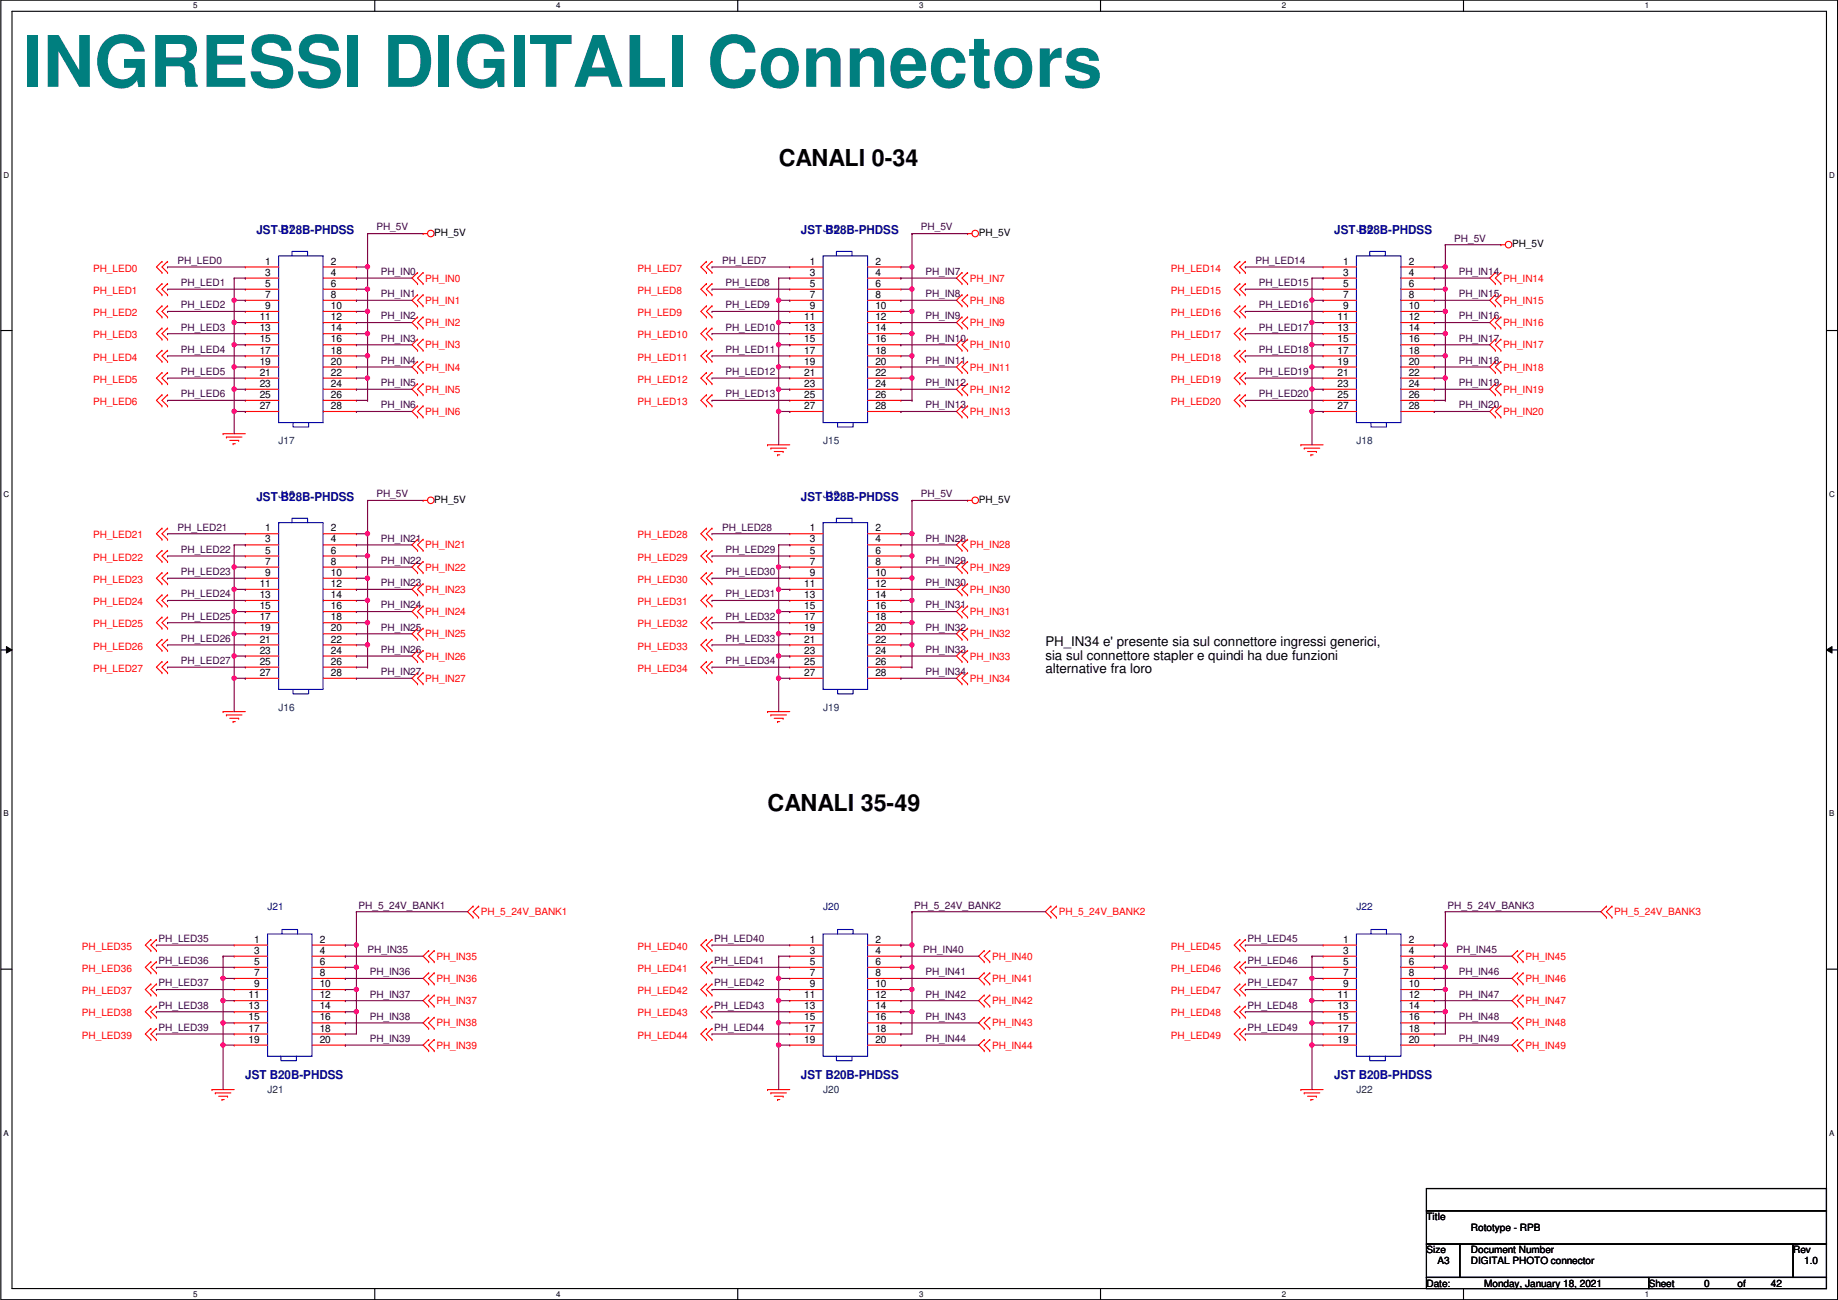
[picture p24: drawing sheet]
<svg xmlns="http://www.w3.org/2000/svg" width="420mm" height="297mm" viewBox="0 0 420 297" stroke-linecap="round" stroke-linejoin="round" font-family="sans-serif">
<defs><g id="words">
<text font-size="16.3" fill="#007f7f" x="5.3" y="19.9">INGRESSI DIGITALI Connectors</text>
<g font-size="5.3">
<text x="178" y="38">CANALI 0-34</text>
<text x="175.5" y="185.3">CANALI 35-49</text>
</g>
<g font-size="3">
<text x="239" y="147.6">PH_IN34 e' presente sia sul connettore ingressi generici,</text>
<text x="239" y="150.7">sia sul connettore stapler e quindi ha due funzioni</text>
<text x="239" y="153.8">alternative fra loro</text>
</g>
<g font-size="2.8" fill="#00007f">
<text x="58.6" y="53.5">JST B28B-PHDSS</text>
<text x="183.1" y="53.5">JST B28B-PHDSS</text>
<text x="305" y="53.5">JST B28B-PHDSS</text>
<text x="58.6" y="114.4">JST B28B-PHDSS</text>
<text x="183.1" y="114.4">JST B28B-PHDSS</text>
<text x="56.1" y="246.5">JST B20B-PHDSS</text>
<text x="183.1" y="246.5">JST B20B-PHDSS</text>
<text x="305" y="246.5">JST B20B-PHDSS</text>
</g>
<g font-size="2.3" fill="#00007f">
<text x="63.7" y="52.9">J17</text>
<text x="188.2" y="52.9">J15</text>
<text x="310.1" y="52.9">J18</text>
<text x="63.7" y="113.9">J16</text>
<text x="188.2" y="113.9">J19</text>
<text x="61.2" y="207.9">J21</text>
<text x="188.2" y="207.9">J20</text>
<text x="310.1" y="207.9">J22</text>
</g>
<g font-size="2.3" fill="#400040">
<text x="86.1" y="52.7">PH_5V</text>
<text x="210.5" y="52.7">PH_5V</text>
<text x="332.4" y="55.2">PH_5V</text>
<text x="40.6" y="60.3">PH_LED0</text>
<text x="41.3" y="65.4">PH_LED1</text>
<text x="87.1" y="62.8">PH_IN0</text>
<text x="165" y="60.3">PH_LED7</text>
<text x="165.8" y="65.4">PH_LED8</text>
<text x="211.5" y="62.8">PH_IN7</text>
<text x="287" y="60.3">PH_LED14</text>
<text x="287.7" y="65.4">PH_LED15</text>
<text x="333.4" y="62.8">PH_IN14</text>
<text x="41.3" y="70.4">PH_LED2</text>
<text x="87.1" y="67.9">PH_IN1</text>
<text x="165.8" y="70.4">PH_LED9</text>
<text x="211.5" y="67.9">PH_IN8</text>
<text x="287.7" y="70.4">PH_LED16</text>
<text x="333.4" y="67.9">PH_IN15</text>
<text x="41.3" y="75.5">PH_LED3</text>
<text x="87.1" y="73">PH_IN2</text>
<text x="165.8" y="75.5">PH_LED10</text>
<text x="211.5" y="73">PH_IN9</text>
<text x="287.7" y="75.5">PH_LED17</text>
<text x="333.4" y="73">PH_IN16</text>
<text x="41.3" y="80.6">PH_LED4</text>
<text x="87.1" y="78.1">PH_IN3</text>
<text x="87.1" y="83.1">PH_IN4</text>
<text x="165.8" y="80.6">PH_LED11</text>
<text x="211.5" y="78.1">PH_IN10</text>
<text x="211.5" y="83.1">PH_IN11</text>
<text x="287.7" y="80.6">PH_LED18</text>
<text x="333.4" y="78.1">PH_IN17</text>
<text x="333.4" y="83.1">PH_IN18</text>
<text x="41.3" y="85.7">PH_LED5</text>
<text x="87.1" y="88.2">PH_IN5</text>
<text x="165.8" y="85.7">PH_LED12</text>
<text x="211.5" y="88.2">PH_IN12</text>
<text x="287.7" y="85.7">PH_LED19</text>
<text x="333.4" y="88.2">PH_IN19</text>
<text x="41.3" y="90.8">PH_LED6</text>
<text x="87.1" y="93.3">PH_IN6</text>
<text x="165.8" y="90.8">PH_LED13</text>
<text x="211.5" y="93.3">PH_IN13</text>
<text x="287.7" y="90.8">PH_LED20</text>
<text x="333.4" y="93.3">PH_IN20</text>
<text x="86.1" y="113.6">PH_5V</text>
<text x="210.5" y="113.6">PH_5V</text>
<text x="40.6" y="121.2">PH_LED21</text>
<text x="87.1" y="123.8">PH_IN21</text>
<text x="165" y="121.2">PH_LED28</text>
<text x="211.5" y="123.8">PH_IN28</text>
<text x="41.3" y="126.3">PH_LED22</text>
<text x="41.3" y="131.4">PH_LED23</text>
<text x="87.1" y="128.9">PH_IN22</text>
<text x="165.8" y="126.3">PH_LED29</text>
<text x="165.8" y="131.4">PH_LED30</text>
<text x="211.5" y="128.9">PH_IN29</text>
<text x="41.3" y="136.5">PH_LED24</text>
<text x="87.1" y="133.9">PH_IN23</text>
<text x="165.8" y="136.5">PH_LED31</text>
<text x="211.5" y="133.9">PH_IN30</text>
<text x="41.3" y="141.6">PH_LED25</text>
<text x="87.1" y="139">PH_IN24</text>
<text x="165.8" y="141.6">PH_LED32</text>
<text x="211.5" y="139">PH_IN31</text>
<text x="41.3" y="146.6">PH_LED26</text>
<text x="87.1" y="144.1">PH_IN25</text>
<text x="87.1" y="149.2">PH_IN26</text>
<text x="165.8" y="146.6">PH_LED33</text>
<text x="211.5" y="144.1">PH_IN32</text>
<text x="211.5" y="149.2">PH_IN33</text>
<text x="41.3" y="151.7">PH_LED27</text>
<text x="87.1" y="154.3">PH_IN27</text>
<text x="165.8" y="151.7">PH_LED34</text>
<text x="211.5" y="154.3">PH_IN34</text>
<text x="82" y="207.6">PH_5_24V_BANK1</text>
<text x="209" y="207.6">PH_5_24V_BANK2</text>
<text x="330.9" y="207.6">PH_5_24V_BANK3</text>
<text x="36.3" y="215.2">PH_LED35</text>
<text x="163.3" y="215.2">PH_LED40</text>
<text x="285.2" y="215.2">PH_LED45</text>
<text x="36.3" y="220.3">PH_LED36</text>
<text x="84" y="217.8">PH_IN35</text>
<text x="163.3" y="220.3">PH_LED41</text>
<text x="211" y="217.8">PH_IN40</text>
<text x="285.2" y="220.3">PH_LED46</text>
<text x="332.9" y="217.8">PH_IN45</text>
<text x="36.3" y="225.4">PH_LED37</text>
<text x="84.5" y="222.8">PH_IN36</text>
<text x="84.5" y="227.9">PH_IN37</text>
<text x="163.3" y="225.4">PH_LED42</text>
<text x="211.5" y="222.8">PH_IN41</text>
<text x="211.5" y="227.9">PH_IN42</text>
<text x="285.2" y="225.4">PH_LED47</text>
<text x="333.4" y="222.8">PH_IN46</text>
<text x="333.4" y="227.9">PH_IN47</text>
<text x="36.3" y="230.5">PH_LED38</text>
<text x="84.5" y="233">PH_IN38</text>
<text x="163.3" y="230.5">PH_LED43</text>
<text x="211.5" y="233">PH_IN43</text>
<text x="285.2" y="230.5">PH_LED48</text>
<text x="333.4" y="233">PH_IN48</text>
<text x="36.3" y="235.5">PH_LED39</text>
<text x="84.5" y="238.1">PH_IN39</text>
<text x="163.3" y="235.5">PH_LED44</text>
<text x="211.5" y="238.1">PH_IN44</text>
<text x="285.2" y="235.5">PH_LED49</text>
<text x="333.4" y="238.1">PH_IN49</text>
</g>
<g font-size="2.3">
<text x="99.3" y="53.9">PH_5V</text>
<text x="223.7" y="53.9">PH_5V</text>
<text x="345.6" y="56.5">PH_5V</text>
<text x="60.7" y="60.5">1</text>
<text x="60.7" y="63">3</text>
<text x="60.7" y="65.5">5</text>
<text x="75.6" y="60.5">2</text>
<text x="75.6" y="63">4</text>
<text x="75.6" y="65.5">6</text>
<text x="185.1" y="60.5">1</text>
<text x="185.1" y="63">3</text>
<text x="185.1" y="65.5">5</text>
<text x="200.1" y="60.5">2</text>
<text x="200.1" y="63">4</text>
<text x="200.1" y="65.5">6</text>
<text x="307" y="60.5">1</text>
<text x="307" y="63">3</text>
<text x="307" y="65.5">5</text>
<text x="322" y="60.5">2</text>
<text x="322" y="63">4</text>
<text x="322" y="65.5">6</text>
<text x="60.7" y="68.1">7</text>
<text x="60.7" y="70.6">9</text>
<text x="75.6" y="68.1">8</text>
<text x="75.6" y="70.6">10</text>
<text x="185.1" y="68.1">7</text>
<text x="185.1" y="70.6">9</text>
<text x="200.1" y="68.1">8</text>
<text x="200.1" y="70.6">10</text>
<text x="307" y="68.1">7</text>
<text x="307" y="70.6">9</text>
<text x="322" y="68.1">8</text>
<text x="322" y="70.6">10</text>
<text x="59.4" y="73.2">11</text>
<text x="59.4" y="75.7">13</text>
<text x="75.6" y="73.2">12</text>
<text x="75.6" y="75.7">14</text>
<text x="183.8" y="73.2">11</text>
<text x="183.8" y="75.7">13</text>
<text x="200.1" y="73.2">12</text>
<text x="200.1" y="75.7">14</text>
<text x="305.8" y="73.2">11</text>
<text x="305.8" y="75.7">13</text>
<text x="322" y="73.2">12</text>
<text x="322" y="75.7">14</text>
<text x="59.4" y="78.2">15</text>
<text x="59.4" y="80.8">17</text>
<text x="59.4" y="83.3">19</text>
<text x="75.6" y="78.2">16</text>
<text x="75.6" y="80.8">18</text>
<text x="75.6" y="83.3">20</text>
<text x="183.8" y="78.2">15</text>
<text x="183.8" y="80.8">17</text>
<text x="183.8" y="83.3">19</text>
<text x="200.1" y="78.2">16</text>
<text x="200.1" y="80.8">18</text>
<text x="200.1" y="83.3">20</text>
<text x="305.8" y="78.2">15</text>
<text x="305.8" y="80.8">17</text>
<text x="305.8" y="83.3">19</text>
<text x="322" y="78.2">16</text>
<text x="322" y="80.8">18</text>
<text x="322" y="83.3">20</text>
<text x="59.4" y="85.9">21</text>
<text x="59.4" y="88.4">23</text>
<text x="75.6" y="85.9">22</text>
<text x="75.6" y="88.4">24</text>
<text x="183.8" y="85.9">21</text>
<text x="183.8" y="88.4">23</text>
<text x="200.1" y="85.9">22</text>
<text x="200.1" y="88.4">24</text>
<text x="305.8" y="85.9">21</text>
<text x="305.8" y="88.4">23</text>
<text x="322" y="85.9">22</text>
<text x="322" y="88.4">24</text>
<text x="59.4" y="90.9">25</text>
<text x="59.4" y="93.5">27</text>
<text x="75.6" y="90.9">26</text>
<text x="75.6" y="93.5">28</text>
<text x="183.8" y="90.9">25</text>
<text x="183.8" y="93.5">27</text>
<text x="200.1" y="90.9">26</text>
<text x="200.1" y="93.5">28</text>
<text x="305.8" y="90.9">25</text>
<text x="305.8" y="93.5">27</text>
<text x="322" y="90.9">26</text>
<text x="322" y="93.5">28</text>
<text x="99.3" y="114.9">PH_5V</text>
<text x="223.7" y="114.9">PH_5V</text>
<text x="60.7" y="121.4">1</text>
<text x="60.7" y="124">3</text>
<text x="75.6" y="121.4">2</text>
<text x="75.6" y="124">4</text>
<text x="185.1" y="121.4">1</text>
<text x="185.1" y="124">3</text>
<text x="200.1" y="121.4">2</text>
<text x="200.1" y="124">4</text>
<text x="60.7" y="126.5">5</text>
<text x="60.7" y="129">7</text>
<text x="60.7" y="131.6">9</text>
<text x="75.6" y="126.5">6</text>
<text x="75.6" y="129">8</text>
<text x="75.6" y="131.6">10</text>
<text x="185.1" y="126.5">5</text>
<text x="185.1" y="129">7</text>
<text x="185.1" y="131.6">9</text>
<text x="200.1" y="126.5">6</text>
<text x="200.1" y="129">8</text>
<text x="200.1" y="131.6">10</text>
<text x="59.4" y="134.1">11</text>
<text x="59.4" y="136.7">13</text>
<text x="75.6" y="134.1">12</text>
<text x="75.6" y="136.7">14</text>
<text x="183.8" y="134.1">11</text>
<text x="183.8" y="136.7">13</text>
<text x="200.1" y="134.1">12</text>
<text x="200.1" y="136.7">14</text>
<text x="59.4" y="139.2">15</text>
<text x="59.4" y="141.7">17</text>
<text x="75.6" y="139.2">16</text>
<text x="75.6" y="141.7">18</text>
<text x="183.8" y="139.2">15</text>
<text x="183.8" y="141.7">17</text>
<text x="200.1" y="139.2">16</text>
<text x="200.1" y="141.7">18</text>
<text x="59.4" y="144.3">19</text>
<text x="59.4" y="146.8">21</text>
<text x="59.4" y="149.4">23</text>
<text x="75.6" y="144.3">20</text>
<text x="75.6" y="146.8">22</text>
<text x="75.6" y="149.4">24</text>
<text x="183.8" y="144.3">19</text>
<text x="183.8" y="146.8">21</text>
<text x="183.8" y="149.4">23</text>
<text x="200.1" y="144.3">20</text>
<text x="200.1" y="146.8">22</text>
<text x="200.1" y="149.4">24</text>
<text x="59.4" y="151.9">25</text>
<text x="59.4" y="154.4">27</text>
<text x="75.6" y="151.9">26</text>
<text x="75.6" y="154.4">28</text>
<text x="183.8" y="151.9">25</text>
<text x="183.8" y="154.4">27</text>
<text x="200.1" y="151.9">26</text>
<text x="200.1" y="154.4">28</text>
<text x="58.1" y="215.4">1</text>
<text x="73.1" y="215.4">2</text>
<text x="185.1" y="215.4">1</text>
<text x="200.1" y="215.4">2</text>
<text x="307" y="215.4">1</text>
<text x="322" y="215.4">2</text>
<text x="58.1" y="217.9">3</text>
<text x="58.1" y="220.5">5</text>
<text x="73.1" y="217.9">4</text>
<text x="73.1" y="220.5">6</text>
<text x="185.1" y="217.9">3</text>
<text x="185.1" y="220.5">5</text>
<text x="200.1" y="217.9">4</text>
<text x="200.1" y="220.5">6</text>
<text x="307" y="217.9">3</text>
<text x="307" y="220.5">5</text>
<text x="322" y="217.9">4</text>
<text x="322" y="220.5">6</text>
<text x="58.1" y="223">7</text>
<text x="58.1" y="225.6">9</text>
<text x="73.1" y="223">8</text>
<text x="73.1" y="225.6">10</text>
<text x="185.1" y="223">7</text>
<text x="185.1" y="225.6">9</text>
<text x="200.1" y="223">8</text>
<text x="200.1" y="225.6">10</text>
<text x="307" y="223">7</text>
<text x="307" y="225.6">9</text>
<text x="322" y="223">8</text>
<text x="322" y="225.6">10</text>
<text x="56.8" y="228.1">11</text>
<text x="56.8" y="230.6">13</text>
<text x="56.8" y="233.2">15</text>
<text x="73.1" y="228.1">12</text>
<text x="73.1" y="230.6">14</text>
<text x="73.1" y="233.2">16</text>
<text x="183.8" y="228.1">11</text>
<text x="183.8" y="230.6">13</text>
<text x="183.8" y="233.2">15</text>
<text x="200.1" y="228.1">12</text>
<text x="200.1" y="230.6">14</text>
<text x="200.1" y="233.2">16</text>
<text x="305.8" y="228.1">11</text>
<text x="305.8" y="230.6">13</text>
<text x="305.8" y="233.2">15</text>
<text x="322" y="228.1">12</text>
<text x="322" y="230.6">14</text>
<text x="322" y="233.2">16</text>
<text x="56.8" y="235.7">17</text>
<text x="56.8" y="238.3">19</text>
<text x="73.1" y="235.7">18</text>
<text x="73.1" y="238.3">20</text>
<text x="183.8" y="235.7">17</text>
<text x="183.8" y="238.3">19</text>
<text x="200.1" y="235.7">18</text>
<text x="200.1" y="238.3">20</text>
<text x="305.8" y="235.7">17</text>
<text x="305.8" y="238.3">19</text>
<text x="322" y="235.7">18</text>
<text x="322" y="238.3">20</text>
<text x="326.1" y="278.7">Title</text>
<text x="336.2" y="281.3">Rototype - RPB</text>
<text x="326.1" y="286.3">Size</text>
<text x="336.2" y="286.3">Document Number</text>
<text x="409.9" y="286.3">Rev</text>
<text x="326.1" y="294">Date:</text>
<text x="328.6" y="288.9">A3</text>
<text x="336.2" y="288.9">DIGITAL PHOTO connector</text>
<text x="339.3" y="294">Monday, January 18, 2021</text>
<text x="376.9" y="294">Sheet</text>
<text x="389.6" y="294">0</text>
<text x="397.2" y="294">of</text>
<text x="404.8" y="294">42</text>
<text x="412.4" y="288.9">1.0</text>
</g>
<g font-size="2.3" fill="#f00">
<text x="21.3" y="62.1">PH_LED0</text>
<text x="97.2" y="64.3">PH_IN0</text>
<text x="145.7" y="62.1">PH_LED7</text>
<text x="221.7" y="64.3">PH_IN7</text>
<text x="267.7" y="62.1">PH_LED14</text>
<text x="343.6" y="64.3">PH_IN14</text>
<text x="21.3" y="67.1">PH_LED1</text>
<text x="97.2" y="69.4">PH_IN1</text>
<text x="145.7" y="67.1">PH_LED8</text>
<text x="221.7" y="69.4">PH_IN8</text>
<text x="267.7" y="67.1">PH_LED15</text>
<text x="343.6" y="69.4">PH_IN15</text>
<text x="21.3" y="72.2">PH_LED2</text>
<text x="21.3" y="77.3">PH_LED3</text>
<text x="97.2" y="74.5">PH_IN2</text>
<text x="145.7" y="72.2">PH_LED9</text>
<text x="145.7" y="77.3">PH_LED10</text>
<text x="221.7" y="74.5">PH_IN9</text>
<text x="267.7" y="72.2">PH_LED16</text>
<text x="267.7" y="77.3">PH_LED17</text>
<text x="343.6" y="74.5">PH_IN16</text>
<text x="21.3" y="82.4">PH_LED4</text>
<text x="97.2" y="79.6">PH_IN3</text>
<text x="145.7" y="82.4">PH_LED11</text>
<text x="221.7" y="79.6">PH_IN10</text>
<text x="267.7" y="82.4">PH_LED18</text>
<text x="343.6" y="79.6">PH_IN17</text>
<text x="21.3" y="87.5">PH_LED5</text>
<text x="97.2" y="84.7">PH_IN4</text>
<text x="97.2" y="89.7">PH_IN5</text>
<text x="145.7" y="87.5">PH_LED12</text>
<text x="221.7" y="84.7">PH_IN11</text>
<text x="221.7" y="89.7">PH_IN12</text>
<text x="267.7" y="87.5">PH_LED19</text>
<text x="343.6" y="84.7">PH_IN18</text>
<text x="343.6" y="89.7">PH_IN19</text>
<text x="21.3" y="92.5">PH_LED6</text>
<text x="97.2" y="94.8">PH_IN6</text>
<text x="145.7" y="92.5">PH_LED13</text>
<text x="221.7" y="94.8">PH_IN13</text>
<text x="267.7" y="92.5">PH_LED20</text>
<text x="343.6" y="94.8">PH_IN20</text>
<text x="21.3" y="123">PH_LED21</text>
<text x="97.2" y="125.3">PH_IN21</text>
<text x="145.7" y="123">PH_LED28</text>
<text x="221.7" y="125.3">PH_IN28</text>
<text x="21.3" y="128.1">PH_LED22</text>
<text x="97.2" y="130.4">PH_IN22</text>
<text x="145.7" y="128.1">PH_LED29</text>
<text x="221.7" y="130.4">PH_IN29</text>
<text x="21.3" y="133.2">PH_LED23</text>
<text x="97.2" y="135.5">PH_IN23</text>
<text x="145.7" y="133.2">PH_LED30</text>
<text x="221.7" y="135.5">PH_IN30</text>
<text x="21.3" y="138.3">PH_LED24</text>
<text x="21.3" y="143.3">PH_LED25</text>
<text x="97.2" y="140.5">PH_IN24</text>
<text x="145.7" y="138.3">PH_LED31</text>
<text x="145.7" y="143.3">PH_LED32</text>
<text x="221.7" y="140.5">PH_IN31</text>
<text x="21.3" y="148.4">PH_LED26</text>
<text x="97.2" y="145.6">PH_IN25</text>
<text x="145.7" y="148.4">PH_LED33</text>
<text x="221.7" y="145.6">PH_IN32</text>
<text x="21.3" y="153.5">PH_LED27</text>
<text x="97.2" y="150.7">PH_IN26</text>
<text x="97.2" y="155.8">PH_IN27</text>
<text x="145.7" y="153.5">PH_LED34</text>
<text x="221.7" y="150.7">PH_IN33</text>
<text x="221.7" y="155.8">PH_IN34</text>
<text x="109.9" y="209.1">PH_5_24V_BANK1</text>
<text x="242" y="209.1">PH_5_24V_BANK2</text>
<text x="369" y="209.1">PH_5_24V_BANK3</text>
<text x="18.7" y="217">PH_LED35</text>
<text x="99.8" y="219.3">PH_IN35</text>
<text x="145.7" y="217">PH_LED40</text>
<text x="226.8" y="219.3">PH_IN40</text>
<text x="267.7" y="217">PH_LED45</text>
<text x="348.7" y="219.3">PH_IN45</text>
<text x="18.7" y="222.1">PH_LED36</text>
<text x="18.7" y="227.2">PH_LED37</text>
<text x="99.8" y="224.4">PH_IN36</text>
<text x="145.7" y="222.1">PH_LED41</text>
<text x="145.7" y="227.2">PH_LED42</text>
<text x="226.8" y="224.4">PH_IN41</text>
<text x="267.7" y="222.1">PH_LED46</text>
<text x="267.7" y="227.2">PH_LED47</text>
<text x="348.7" y="224.4">PH_IN46</text>
<text x="18.7" y="232.2">PH_LED38</text>
<text x="99.8" y="229.4">PH_IN37</text>
<text x="145.7" y="232.2">PH_LED43</text>
<text x="226.8" y="229.4">PH_IN42</text>
<text x="267.7" y="232.2">PH_LED48</text>
<text x="348.7" y="229.4">PH_IN47</text>
<text x="18.7" y="237.3">PH_LED39</text>
<text x="99.8" y="234.5">PH_IN38</text>
<text x="99.8" y="239.6">PH_IN39</text>
<text x="145.7" y="237.3">PH_LED44</text>
<text x="226.8" y="234.5">PH_IN43</text>
<text x="226.8" y="239.6">PH_IN44</text>
<text x="267.7" y="237.3">PH_LED49</text>
<text x="348.7" y="234.5">PH_IN48</text>
<text x="348.7" y="239.6">PH_IN49</text>
</g>
<g font-size="2.3" fill="#004040">
<text x="63.7" y="101.4">J17</text>
<text x="188.2" y="101.4">J15</text>
<text x="310.1" y="101.4">J18</text>
<text x="63.7" y="162.4">J16</text>
<text x="188.2" y="162.4">J19</text>
<text x="61.2" y="249.8">J21</text>
<text x="188.2" y="249.8">J20</text>
<text x="310.1" y="249.8">J22</text>
</g>
<g font-size="1.8">
<text x="44.2" y="1.9">5</text>
<text x="127.1" y="1.9">4</text>
<text x="210.1" y="1.9">3</text>
<text x="293" y="1.9">2</text>
<text x="376" y="1.9">1</text>
<text x=".8" y="40.6">D</text>
<text x="418.2" y="40.6">D</text>
<text x=".8" y="113.6">C</text>
<text x="418.2" y="113.6">C</text>
<text x=".8" y="186.6">B</text>
<text x="418.2" y="186.6">B</text>
<text x=".8" y="259.5">A</text>
<text x="418.2" y="259.5">A</text>
<text x="44.2" y="296.3">5</text>
<text x="127.1" y="296.3">4</text>
<text x="210.1" y="296.3">3</text>
<text x="293" y="296.3">2</text>
<text x="376" y="296.3">1</text>
</g>
</g></defs>
<path d="M.2 0h419.9v297h-419.9zM2.7 2.6h414.8v291.8h-414.8z" fill="none" stroke="#000" stroke-width=".25"/>
<g fill="#fff">
<path d="M44.2 .3h1v2h-1z"/>
<path d="M44.2 294.7h1v2h-1z"/>
</g>
<path d="M85.7 0v2.6M85.7 294.4v2.6" fill="none" stroke="#000" stroke-width=".25"/>
<g fill="#fff">
<path d="M127.1 .3h1v2h-1z"/>
<path d="M127.1 294.7h1v2h-1z"/>
</g>
<path d="M168.6 0v2.6M168.6 294.4v2.6" fill="none" stroke="#000" stroke-width=".25"/>
<g fill="#fff">
<path d="M210.1 .3h1v2h-1z"/>
<path d="M210.1 294.7h1v2h-1z"/>
</g>
<path d="M251.6 0v2.6M251.6 294.4v2.6" fill="none" stroke="#000" stroke-width=".25"/>
<g fill="#fff">
<path d="M293 .3h1v2h-1z"/>
<path d="M293 294.7h1v2h-1z"/>
</g>
<path d="M334.5 0v2.6M334.5 294.4v2.6" fill="none" stroke="#000" stroke-width=".25"/>
<g fill="#fff">
<path d="M376 .3h1v2h-1z"/>
<path d="M376 294.7h1v2h-1z"/>
<path d="M.8 39h1.3v2h-1.3z"/>
<path d="M418.2 39h1.2v2h-1.2z"/>
<path d="M.8 112h1.3v2h-1.3z"/>
<path d="M418.2 112h1.2v2h-1.2z"/>
</g>
<path d="M.2 75.5h2.5M417.5 75.5h2.6" fill="none" stroke="#000" stroke-width=".25"/>
<g fill="#fff">
<path d="M.8 185h1.2v1.9h-1.2z"/>
<path d="M418.2 185h1.1v1.9h-1.1z"/>
</g>
<path d="M.2 148.5h2.5M417.5 148.5h2.6" fill="none" stroke="#000" stroke-width=".25"/>
<path d="M1.5 147.7l1.2 .8-1.2 .7zM417.5 148.5l1.3-.8v1.5z" fill="#000"/>
<path d="M1.5 147.7l1.2 .8-1.2 .7zM417.5 148.5l1.3-.8v1.5z" fill="none" stroke="#000" stroke-width=".23"/>
<g fill="#fff">
<path d="M.8 257.9h1.2v2h-1.2z"/>
<path d="M418.2 257.9h1.1v2h-1.1z"/>
</g>
<path d="M.2 221.4h2.5M417.5 221.4h2.6M326.1 271.6h91.4v5h-91.4zM326.1 276.6h91.4v7.7h-91.4zM326.1 284.3h7.6v7.6h-7.6zM326.1 291.9h50.8v2.5h-50.8zM333.7 284.3h76.2v7.6h-76.2zM376.9 291.9h40.6v2.5h-40.6zM409.9 284.3h7.6v7.6h-7.6z" fill="none" stroke="#000" stroke-width=".25"/>
<g fill="none" stroke="#f00" stroke-width=".25">
<path d="M37 59.7h.1M37 59.7l-1.2 1.3 1.2 1.3M38.3 59.7h.1M38.3 59.7l-1.3 1.3 1.3 1.3M96.7 53.4h.1M96.7 53.4h1M161.5 59.7h.1M161.5 59.7l-1.3 1.3 1.3 1.3M162.8 59.7h.1M162.8 59.7l-1.3 1.3 1.3 1.3M221.2 53.4h.1M221.2 53.4h1"/>
<path d="M283.4 59.7h.1M283.4 59.7l-1.3 1.3 1.3 1.3M284.7 59.7h.1M284.7 59.7l-1.3 1.3 1.3 1.3M343.1 55.9h.1M343.1 55.9h1M37 62.3h.1M37 64.8h.1M37 67.4h.1M37 69.9h.1M37 72.4h.1M37 75h.1"/>
<path d="M37 77.5h.1M37 64.8l-1.2 1.3 1.2 1.3M37 69.9l-1.2 1.3 1.2 1.2M37 75l-1.2 1.2 1.2 1.3M38.3 62.3h.1M38.3 64.8h.1M38.3 67.4h.1M38.3 69.9h.1M38.3 72.4h.1M38.3 75h.1M38.3 77.5h.1M38.3 64.8l-1.3 1.3 1.3 1.3"/>
<path d="M38.3 69.9l-1.3 1.3 1.3 1.2M38.3 75l-1.3 1.2 1.3 1.3M56.1 61h.1M56.1 63.5h.1M56.1 66.1h.1M56.1 68.6h.1M56.1 71.2h.1M56.1 73.7h.1M56.1 76.2h.1M56.1 78.8h.1M56.1 61h7.6M56.1 63.5h7.6"/>
<path d="M56.1 66.1h7.6M56.1 68.6h7.6M56.1 71.2h7.6M56.1 73.7h7.6M56.1 76.2h7.6M56.1 78.8h7.6M73.9 61h7.6M73.9 63.5h7.6M73.9 66.1h7.6M73.9 68.6h7.6M73.9 71.2h7.6M73.9 73.7h7.6"/>
<path d="M73.9 76.2h7.6M73.9 78.8h7.6M81.5 61h.1M81.5 63.5h.1M81.5 66.1h.1M81.5 68.6h.1M81.5 71.2h.1M81.5 73.7h.1M81.5 76.2h.1M81.5 78.8h.1M95.5 62.3h.1M95.5 64.8h.1"/>
<path d="M95.5 67.4h.1M95.5 69.9h.1M95.5 72.4h.1M95.5 75h.1M95.5 77.5h.1M95.5 67.4l-1.3 1.2 1.3 1.3M95.5 72.4l-1.3 1.3 1.3 1.3M95.5 77.5l-1.3 1.3 1.3 1.3M95.5 62.3l-1.3 1.2 1.3 1.3M96.7 64.8h.1M96.7 62.3h.1M96.7 69.9h.1"/>
<path d="M96.7 67.4h.1M96.7 75h.1M96.7 72.4h.1M96.7 77.5h.1M96.7 62.3l-1.2 1.2 1.2 1.3M96.7 67.4l-1.2 1.2 1.2 1.3M96.7 72.4l-1.2 1.3 1.2 1.3M96.7 77.5l-1.2 1.3 1.2 1.3M161.5 62.3h.1M161.5 64.8h.1M161.5 67.4h.1M161.5 69.9h.1"/>
<path d="M161.5 72.4h.1M161.5 75h.1M161.5 77.5h.1M161.5 64.8l-1.3 1.3 1.3 1.3M161.5 69.9l-1.3 1.3 1.3 1.2M161.5 75l-1.3 1.2 1.3 1.3M162.8 62.3h.1M162.8 64.8h.1M162.8 67.4h.1M162.8 69.9h.1M162.8 72.4h.1M162.8 75h.1"/>
<path d="M162.8 77.5h.1M162.8 64.8l-1.3 1.3 1.3 1.3M162.8 69.9l-1.3 1.3 1.3 1.2M162.8 75l-1.3 1.2 1.3 1.3M180.5 61h.1M180.5 63.5h.1M180.5 66.1h.1M180.5 68.6h.1M180.5 71.2h.1M180.5 73.7h.1M180.5 76.2h.1M180.5 78.8h.1"/>
<path d="M180.5 61h7.7M180.5 63.5h7.7M180.5 66.1h7.7M180.5 68.6h7.7M180.5 71.2h7.7M180.5 73.7h7.7M180.5 76.2h7.7M180.5 78.8h7.7M198.3 61h7.6M198.3 63.5h7.6M198.3 66.1h7.6M198.3 68.6h7.6"/>
<path d="M198.3 71.2h7.6M198.3 73.7h7.6M198.3 76.2h7.6M198.3 78.8h7.6M205.9 61h.1M205.9 63.5h.1M205.9 66.1h.1M205.9 68.6h.1M205.9 71.2h.1M205.9 73.7h.1M205.9 76.2h.1M205.9 78.8h.1"/>
<path d="M219.9 62.3h.1M219.9 64.8h.1M219.9 67.4h.1M219.9 69.9h.1M219.9 72.4h.1M219.9 75h.1M219.9 77.5h.1M219.9 62.3l-1.3 1.2 1.3 1.3M219.9 77.5l-1.3 1.3 1.3 1.3M219.9 67.4l-1.3 1.2 1.3 1.3M219.9 72.4l-1.3 1.3 1.3 1.3M221.2 64.8h.1"/>
<path d="M221.2 62.3h.1M221.2 69.9h.1M221.2 67.4h.1M221.2 75h.1M221.2 72.4h.1M221.2 77.5h.1M221.2 67.4l-1.3 1.2 1.3 1.3M221.2 72.4l-1.3 1.3 1.3 1.3M221.2 77.5l-1.3 1.3 1.3 1.3M221.2 62.3l-1.3 1.2 1.3 1.3M283.4 62.3h.1M283.4 64.8h.1"/>
<path d="M283.4 67.4h.1M283.4 69.9h.1M283.4 72.4h.1M283.4 75h.1M283.4 77.5h.1M283.4 64.8l-1.3 1.3 1.3 1.3M283.4 69.9l-1.3 1.3 1.3 1.2M283.4 75l-1.3 1.2 1.3 1.3M284.7 62.3h.1M284.7 64.8h.1M284.7 67.4h.1M284.7 69.9h.1"/>
<path d="M284.7 72.4h.1M284.7 75h.1M284.7 77.5h.1M284.7 64.8l-1.3 1.3 1.3 1.3M284.7 69.9l-1.3 1.3 1.3 1.2M284.7 75l-1.3 1.2 1.3 1.3M302.5 61h.1M302.5 63.5h.1M302.5 66.1h.1M302.5 68.6h.1M302.5 71.2h.1M302.5 73.7h.1"/>
<path d="M302.5 76.2h.1M302.5 78.8h.1M302.5 61h7.6M302.5 63.5h7.6M302.5 66.1h7.6M302.5 68.6h7.6M302.5 71.2h7.6M302.5 73.7h7.6M302.5 76.2h7.6M302.5 78.8h7.6M320.2 61h7.7M320.2 63.5h7.7"/>
<path d="M320.2 66.1h7.7M320.2 68.6h7.7M320.2 71.2h7.7M320.2 73.7h7.7M320.2 76.2h7.7M320.2 78.8h7.7M327.9 61h.1M327.9 63.5h.1M327.9 66.1h.1M327.9 68.6h.1M327.9 71.2h.1M327.9 73.7h.1"/>
<path d="M327.9 76.2h.1M327.9 78.8h.1M341.8 62.3h.1M341.8 64.8h.1M341.8 67.4h.1M341.8 69.9h.1M341.8 72.4h.1M341.8 75h.1M341.8 77.5h.1M341.8 62.3l-1.2 1.2 1.2 1.3M341.8 67.4l-1.2 1.2 1.2 1.3M341.8 72.4l-1.2 1.3 1.2 1.3"/>
<path d="M341.8 77.5l-1.2 1.3 1.2 1.3M343.1 64.8h.1M343.1 62.3h.1M343.1 69.9h.1M343.1 67.4h.1M343.1 75h.1M343.1 72.4h.1M343.1 77.5h.1M343.1 62.3l-1.3 1.2 1.3 1.3M343.1 67.4l-1.3 1.2 1.3 1.3M343.1 72.4l-1.3 1.3 1.3 1.3M343.1 77.5l-1.3 1.3 1.3 1.3"/>
<path d="M37 80.1h.1M37 82.6h.1M37 85.1h.1M37 87.7h.1M37 90.2h.1M37 92.8h.1M37 80.1l-1.2 1.2 1.2 1.3M37 85.1l-1.2 1.3 1.2 1.3M37 90.2l-1.2 1.3 1.2 1.3M38.3 80.1h.1M38.3 82.6h.1M38.3 85.1h.1"/>
<path d="M38.3 87.7h.1M38.3 90.2h.1M38.3 92.8h.1M38.3 80.1l-1.3 1.2 1.3 1.3M38.3 85.1l-1.3 1.3 1.3 1.3M38.3 90.2l-1.3 1.3 1.3 1.3M51 99.1h.1M51 99.1h5.1M51.8 99.9h.1M51.8 99.9h3.5M56.1 81.3h.1M56.1 83.9h.1"/>
<path d="M56.1 86.4h.1M56.1 88.9h.1M56.1 91.5h.1M56.1 94h.1M56.1 81.3h7.6M56.1 83.9h7.6M56.1 86.4h7.6M56.1 88.9h7.6M56.1 91.5h7.6M56.1 94h7.6M73.9 81.3h7.6M73.9 83.9h7.6"/>
<path d="M73.9 86.4h7.6M73.9 88.9h7.6M73.9 91.5h7.6M73.9 94h7.6M81.5 81.3h.1M81.5 83.9h.1M81.5 86.4h.1M81.5 88.9h.1M81.5 91.5h.1M81.5 94h.1M95.5 80.1h.1M95.5 82.6h.1"/>
<path d="M95.5 85.1h.1M95.5 87.7h.1M95.5 90.2h.1M95.5 92.8h.1M95.5 95.3h.1M95.5 82.6l-1.3 1.3 1.3 1.2M95.5 87.7l-1.3 1.2 1.3 1.3M95.5 92.8l-1.3 1.2 1.3 1.3M96.7 80.1h.1M96.7 85.1h.1M96.7 82.6h.1M96.7 90.2h.1"/>
<path d="M96.7 87.7h.1M96.7 95.3h.1M96.7 92.8h.1M96.7 92.8l-1.2 1.2 1.2 1.3M96.7 82.6l-1.2 1.3 1.2 1.2M96.7 87.7l-1.2 1.2 1.2 1.3M161.5 80.1h.1M161.5 82.6h.1M161.5 85.1h.1M161.5 87.7h.1M161.5 90.2h.1M161.5 92.8h.1"/>
<path d="M161.5 80.1l-1.3 1.2 1.3 1.3M161.5 85.1l-1.3 1.3 1.3 1.3M161.5 90.2l-1.3 1.3 1.3 1.3M162.8 80.1h.1M162.8 82.6h.1M162.8 85.1h.1M162.8 87.7h.1M162.8 90.2h.1M162.8 92.8h.1M162.8 80.1l-1.3 1.2 1.3 1.3M162.8 85.1l-1.3 1.3 1.3 1.3M162.8 90.2l-1.3 1.3 1.3 1.3"/>
<path d="M180.5 81.3h.1M180.5 83.9h.1M180.5 86.4h.1M180.5 88.9h.1M180.5 91.5h.1M180.5 94h.1M180.5 81.3h7.7M180.5 83.9h7.7M180.5 86.4h7.7M180.5 88.9h7.7M180.5 91.5h7.7M180.5 94h7.7"/>
<path d="M198.3 81.3h7.6M198.3 83.9h7.6M198.3 86.4h7.6M198.3 88.9h7.6M198.3 91.5h7.6M198.3 94h7.6M205.9 81.3h.1M205.9 83.9h.1M205.9 86.4h.1M205.9 88.9h.1M205.9 91.5h.1M205.9 94h.1"/>
<path d="M219.9 80.1h.1M219.9 82.6h.1M219.9 85.1h.1M219.9 87.7h.1M219.9 90.2h.1M219.9 92.8h.1M219.9 95.3h.1M219.9 82.6l-1.3 1.3 1.3 1.2M219.9 87.7l-1.3 1.2 1.3 1.3M219.9 92.8l-1.3 1.2 1.3 1.3M221.2 80.1h.1M221.2 85.1h.1"/>
<path d="M221.2 82.6h.1M221.2 90.2h.1M221.2 87.7h.1M221.2 95.3h.1M221.2 92.8h.1M221.2 82.6l-1.3 1.3 1.3 1.2M221.2 87.7l-1.3 1.2 1.3 1.3M221.2 92.8l-1.3 1.2 1.3 1.3M283.4 80.1h.1M283.4 82.6h.1M283.4 85.1h.1M283.4 87.7h.1"/>
<path d="M283.4 90.2h.1M283.4 92.8h.1M283.4 80.1l-1.3 1.2 1.3 1.3M283.4 85.1l-1.3 1.3 1.3 1.3M283.4 90.2l-1.3 1.3 1.3 1.3M284.7 80.1h.1M284.7 82.6h.1M284.7 85.1h.1M284.7 87.7h.1M284.7 90.2h.1M284.7 92.8h.1M284.7 80.1l-1.3 1.2 1.3 1.3"/>
<path d="M284.7 85.1l-1.3 1.3 1.3 1.3M284.7 90.2l-1.3 1.3 1.3 1.3M302.5 81.3h.1M302.5 83.9h.1M302.5 86.4h.1M302.5 88.9h.1M302.5 91.5h.1M302.5 94h.1M302.5 81.3h7.6M302.5 83.9h7.6M302.5 86.4h7.6M302.5 88.9h7.6"/>
<path d="M302.5 91.5h7.6M302.5 94h7.6M320.2 81.3h7.7M320.2 83.9h7.7M320.2 86.4h7.7M320.2 88.9h7.7M320.2 91.5h7.7M320.2 94h7.7M327.9 81.3h.1M327.9 83.9h.1M327.9 86.4h.1M327.9 88.9h.1"/>
<path d="M327.9 91.5h.1M327.9 94h.1M341.8 80.1h.1M341.8 82.6h.1M341.8 85.1h.1M341.8 87.7h.1M341.8 90.2h.1M341.8 92.8h.1M341.8 95.3h.1M341.8 82.6l-1.2 1.3 1.2 1.2M341.8 87.7l-1.2 1.2 1.2 1.3M341.8 92.8l-1.2 1.2 1.2 1.3"/>
<path d="M343.1 80.1h.1M343.1 85.1h.1M343.1 82.6h.1M343.1 90.2h.1M343.1 87.7h.1M343.1 95.3h.1M343.1 92.8h.1M343.1 82.6l-1.3 1.3 1.3 1.2M343.1 87.7l-1.3 1.2 1.3 1.3M343.1 92.8l-1.3 1.2 1.3 1.3M52.5 100.6h2.1M53.3 101.4h.1"/>
<path d="M53.3 101.4h.5M54.6 100.6h.1M96.7 114.3h.1M96.7 114.3h1M175.5 101.6h.1M175.5 101.6h5M176.2 102.4h.1M176.2 102.4h3.6M177 103.2h2M177.7 103.9h.1M177.7 103.9h.6M179 103.2h.1"/>
<path d="M221.2 114.3h.1M221.2 114.3h1M297.4 101.6h.1M297.4 101.6h5.1M298.1 102.4h.1M298.1 102.4h3.6M298.9 103.2h2M299.7 103.9h.1M299.7 103.9h.5M300.9 103.2h.1M37 120.7h.1M37 123.2h.1"/>
<path d="M37 125.8h.1M37 128.3h.1M37 130.9h.1M37 133.4h.1M37 135.9h.1M37 138.5h.1M37 120.7l-1.2 1.3 1.2 1.2M37 125.8l-1.2 1.2 1.2 1.3M37 130.9l-1.2 1.2 1.2 1.3M37 135.9l-1.2 1.3 1.2 1.3M38.3 120.7h.1M38.3 123.2h.1"/>
<path d="M38.3 125.8h.1M38.3 128.3h.1M38.3 130.9h.1M38.3 133.4h.1M38.3 135.9h.1M38.3 138.5h.1M38.3 120.7l-1.3 1.3 1.3 1.2M38.3 125.8l-1.3 1.2 1.3 1.3M38.3 130.9l-1.3 1.2 1.3 1.3M38.3 135.9l-1.3 1.3 1.3 1.3M56.1 122h.1M56.1 124.5h.1"/>
<path d="M56.1 127h.1M56.1 129.6h.1M56.1 132.1h.1M56.1 134.7h.1M56.1 137.2h.1M56.1 139.7h.1M56.1 122h7.6M56.1 124.5h7.6M56.1 127h7.6M56.1 129.6h7.6M56.1 132.1h7.6M56.1 134.7h7.6"/>
<path d="M56.1 137.2h7.6M56.1 139.7h7.6M73.9 122h7.6M73.9 124.5h7.6M73.9 127h7.6M73.9 129.6h7.6M73.9 132.1h7.6M73.9 134.7h7.6M73.9 137.2h7.6M73.9 139.7h7.6M81.5 122h.1M81.5 124.5h.1"/>
<path d="M81.5 127h.1M81.5 129.6h.1M81.5 132.1h.1M81.5 134.7h.1M81.5 137.2h.1M81.5 139.7h.1M95.5 123.2h.1M95.5 125.8h.1M95.5 128.3h.1M95.5 130.9h.1M95.5 133.4h.1M95.5 135.9h.1"/>
<path d="M95.5 138.5h.1M95.5 123.2l-1.3 1.3 1.3 1.3M95.5 128.3l-1.3 1.3 1.3 1.3M95.5 133.4l-1.3 1.3 1.3 1.2M95.5 138.5l-1.3 1.2 1.3 1.3M96.7 125.8h.1M96.7 123.2h.1M96.7 130.9h.1M96.7 128.3h.1M96.7 135.9h.1M96.7 133.4h.1M96.7 138.5h.1"/>
<path d="M96.7 123.2l-1.2 1.3 1.2 1.3M96.7 128.3l-1.2 1.3 1.2 1.3M96.7 133.4l-1.2 1.3 1.2 1.2M96.7 138.5l-1.2 1.2 1.2 1.3M161.5 120.7h.1M161.5 123.2h.1M161.5 125.8h.1M161.5 128.3h.1M161.5 130.9h.1M161.5 133.4h.1M161.5 135.9h.1M161.5 138.5h.1"/>
<path d="M161.5 120.7l-1.3 1.3 1.3 1.2M161.5 125.8l-1.3 1.2 1.3 1.3M161.5 130.9l-1.3 1.2 1.3 1.3M161.5 135.9l-1.3 1.3 1.3 1.3M162.8 120.7h.1M162.8 123.2h.1M162.8 125.8h.1M162.8 128.3h.1M162.8 130.9h.1M162.8 133.4h.1M162.8 135.9h.1M162.8 138.5h.1"/>
<path d="M162.8 120.7l-1.3 1.3 1.3 1.2M162.8 125.8l-1.3 1.2 1.3 1.3M162.8 130.9l-1.3 1.2 1.3 1.3M162.8 135.9l-1.3 1.3 1.3 1.3M180.5 122h.1M180.5 124.5h.1M180.5 127h.1M180.5 129.6h.1M180.5 132.1h.1M180.5 134.7h.1M180.5 137.2h.1M180.5 139.7h.1"/>
<path d="M180.5 122h7.7M180.5 124.5h7.7M180.5 127h7.7M180.5 129.6h7.7M180.5 132.1h7.7M180.5 134.7h7.7M180.5 137.2h7.7M180.5 139.7h7.7M198.3 122h7.6M198.3 124.5h7.6M198.3 127h7.6M198.3 129.6h7.6"/>
<path d="M198.3 132.1h7.6M198.3 134.7h7.6M198.3 137.2h7.6M198.3 139.7h7.6M205.9 122h.1M205.9 124.5h.1M205.9 127h.1M205.9 129.6h.1M205.9 132.1h.1M205.9 134.7h.1M205.9 137.2h.1M205.9 139.7h.1"/>
<path d="M219.9 123.2h.1M219.9 125.8h.1M219.9 128.3h.1M219.9 130.9h.1M219.9 133.4h.1M219.9 135.9h.1M219.9 138.5h.1M219.9 123.2l-1.3 1.3 1.3 1.3M219.9 128.3l-1.3 1.3 1.3 1.3M219.9 133.4l-1.3 1.3 1.3 1.2M219.9 138.5l-1.3 1.2 1.3 1.3M221.2 125.8h.1"/>
<path d="M221.2 123.2h.1M221.2 130.9h.1M221.2 128.3h.1M221.2 135.9h.1M221.2 133.4h.1M221.2 138.5h.1M221.2 123.2l-1.3 1.3 1.3 1.3M221.2 128.3l-1.3 1.3 1.3 1.3M221.2 133.4l-1.3 1.3 1.3 1.2M221.2 138.5l-1.3 1.2 1.3 1.3M37 141h.1M37 143.6h.1"/>
<path d="M37 146.1h.1M37 148.6h.1M37 151.2h.1M37 153.7h.1M37 141l-1.2 1.3 1.2 1.3M37 146.1l-1.2 1.3 1.2 1.2M37 151.2l-1.2 1.2 1.2 1.3M38.3 141h.1M38.3 143.6h.1M38.3 146.1h.1M38.3 148.6h.1M38.3 151.2h.1"/>
<path d="M38.3 153.7h.1M38.3 141l-1.3 1.3 1.3 1.3M38.3 146.1l-1.3 1.3 1.3 1.2M38.3 151.2l-1.3 1.2 1.3 1.3M56.1 142.3h.1M56.1 144.8h.1M56.1 147.4h.1M56.1 149.9h.1M56.1 152.4h.1M56.1 155h.1M56.1 142.3h7.6M56.1 144.8h7.6"/>
<path d="M56.1 147.4h7.6M56.1 149.9h7.6M56.1 152.4h7.6M56.1 155h7.6M73.9 142.3h7.6M73.9 144.8h7.6M73.9 147.4h7.6M73.9 149.9h7.6M73.9 152.4h7.6M73.9 155h7.6M81.5 142.3h.1M81.5 144.8h.1"/>
<path d="M81.5 147.4h.1M81.5 149.9h.1M81.5 152.4h.1M81.5 155h.1M95.5 141h.1M95.5 143.6h.1M95.5 146.1h.1M95.5 148.6h.1M95.5 151.2h.1M95.5 153.7h.1M95.5 156.3h.1M95.5 143.6l-1.3 1.2 1.3 1.3"/>
<path d="M95.5 148.6l-1.3 1.3 1.3 1.3M95.5 153.7l-1.3 1.3 1.3 1.3M96.7 141h.1M96.7 146.1h.1M96.7 143.6h.1M96.7 151.2h.1M96.7 148.6h.1M96.7 156.3h.1M96.7 153.7h.1M96.7 153.7l-1.2 1.3 1.2 1.3M96.7 143.6l-1.2 1.2 1.2 1.3M96.7 148.6l-1.2 1.3 1.2 1.3"/>
<path d="M161.5 141h.1M161.5 143.6h.1M161.5 146.1h.1M161.5 148.6h.1M161.5 151.2h.1M161.5 153.7h.1M161.5 141l-1.3 1.3 1.3 1.3M161.5 146.1l-1.3 1.3 1.3 1.2M161.5 151.2l-1.3 1.2 1.3 1.3M162.8 141h.1M162.8 143.6h.1M162.8 146.1h.1"/>
<path d="M162.8 148.6h.1M162.8 151.2h.1M162.8 153.7h.1M162.8 141l-1.3 1.3 1.3 1.3M162.8 146.1l-1.3 1.3 1.3 1.2M162.8 151.2l-1.3 1.2 1.3 1.3M180.5 142.3h.1M180.5 144.8h.1M180.5 147.4h.1M180.5 149.9h.1M180.5 152.4h.1M180.5 155h.1"/>
<path d="M180.5 142.3h7.7M180.5 144.8h7.7M180.5 147.4h7.7M180.5 149.9h7.7M180.5 152.4h7.7M180.5 155h7.7M198.3 142.3h7.6M198.3 144.8h7.6M198.3 147.4h7.6M198.3 149.9h7.6M198.3 152.4h7.6M198.3 155h7.6"/>
<path d="M205.9 142.3h.1M205.9 144.8h.1M205.9 147.4h.1M205.9 149.9h.1M205.9 152.4h.1M205.9 155h.1M219.9 141h.1M219.9 143.6h.1M219.9 146.1h.1M219.9 148.6h.1M219.9 151.2h.1M219.9 153.7h.1"/>
<path d="M219.9 156.3h.1M219.9 148.6l-1.3 1.3 1.3 1.3M219.9 153.7l-1.3 1.3 1.3 1.3M219.9 143.6l-1.3 1.2 1.3 1.3M221.2 141h.1M221.2 146.1h.1M221.2 143.6h.1M221.2 151.2h.1M221.2 148.6h.1M221.2 156.3h.1M221.2 153.7h.1M221.2 143.6l-1.3 1.2 1.3 1.3"/>
<path d="M221.2 148.6l-1.3 1.3 1.3 1.3M221.2 153.7l-1.3 1.3 1.3 1.3M51 162.6h.1M51 162.6h5.1M51.8 163.4h.1M51.8 163.4h3.5M52.5 164.1h2.1M53.3 164.9h.1M53.3 164.9h.5M54.6 164.1h.1M175.5 162.6h.1M175.5 162.6h5"/>
<path d="M176.2 163.4h.1M176.2 163.4h3.6M177 164.1h2M177.7 164.9h.1M177.7 164.9h.6M179 164.1h.1M34.5 214.7h.1M34.5 217.2h.1M34.5 219.8h.1M34.5 214.7l-1.3 1.2 1.3 1.3M34.5 219.8l-1.3 1.2 1.3 1.3M35.8 214.7h.1"/>
<path d="M35.8 217.2h.1M35.8 219.8h.1M35.8 214.7l-1.3 1.2 1.3 1.3M35.8 219.8l-1.3 1.2 1.3 1.3M53.5 215.9h.1M53.5 218.5h.1M53.5 215.9h7.7M53.5 218.5h7.7M71.3 215.9h7.6M71.3 218.5h7.6M78.9 215.9h.1M78.9 218.5h.1"/>
<path d="M98 217.2h.1M98 219.8h.1M98 217.2l-1.3 1.3 1.3 1.3M99.3 219.8h.1M99.3 217.2h.1M99.3 217.2l-1.3 1.3 1.3 1.3M108.2 207.1h.1M108.2 209.6h.1M108.2 207.1l-1.3 1.2 1.3 1.3M109.4 209.6h.1M109.4 207.1h.1M109.4 207.1l-1.2 1.2 1.2 1.3"/>
<path d="M161.5 214.7h.1M161.5 217.2h.1M161.5 219.8h.1M161.5 214.7l-1.3 1.2 1.3 1.3M161.5 219.8l-1.3 1.2 1.3 1.3M162.8 214.7h.1M162.8 217.2h.1M162.8 219.8h.1M162.8 214.7l-1.3 1.2 1.3 1.3M162.8 219.8l-1.3 1.2 1.3 1.3M180.5 215.9h.1M180.5 218.5h.1"/>
<path d="M180.5 215.9h7.7M180.5 218.5h7.7M198.3 215.9h7.6M198.3 218.5h7.6M205.9 215.9h.1M205.9 218.5h.1M225 217.2h.1M225 219.8h.1M225 217.2l-1.3 1.3 1.3 1.3M226.3 219.8h.1M226.3 217.2h.1M226.3 217.2l-1.3 1.3 1.3 1.3"/>
<path d="M240.2 207.1h.1M240.2 209.6h.1M240.2 207.1l-1.2 1.2 1.2 1.3M241.5 209.6h.1M241.5 207.1h.1M241.5 207.1l-1.3 1.2 1.3 1.3M283.4 214.7h.1M283.4 217.2h.1M283.4 219.8h.1M283.4 214.7l-1.3 1.2 1.3 1.3M283.4 219.8l-1.3 1.2 1.3 1.3M284.7 214.7h.1"/>
<path d="M284.7 217.2h.1M284.7 219.8h.1M284.7 214.7l-1.3 1.2 1.3 1.3M284.7 219.8l-1.3 1.2 1.3 1.3M302.5 215.9h.1M302.5 218.5h.1M302.5 215.9h7.6M302.5 218.5h7.6M320.2 215.9h7.7M320.2 218.5h7.7M327.9 215.9h.1M327.9 218.5h.1"/>
<path d="M346.9 217.2h.1M346.9 219.8h.1M346.9 217.2l-1.3 1.3 1.3 1.3M348.2 219.8h.1M348.2 217.2h.1M348.2 217.2l-1.3 1.3 1.3 1.3M367.2 207.1h.1M367.2 209.6h.1M367.2 207.1l-1.2 1.2 1.2 1.3M368.5 209.6h.1M368.5 207.1h.1M368.5 207.1l-1.3 1.2 1.3 1.3"/>
<path d="M34.5 222.3h.1M34.5 224.8h.1M34.5 227.4h.1M34.5 229.9h.1M34.5 232.5h.1M34.5 235h.1M34.5 237.5h.1M34.5 224.8l-1.3 1.3 1.3 1.3M34.5 229.9l-1.3 1.3 1.3 1.3M34.5 235l-1.3 1.3 1.3 1.2M35.8 222.3h.1M35.8 224.8h.1"/>
<path d="M35.8 227.4h.1M35.8 229.9h.1M35.8 232.5h.1M35.8 235h.1M35.8 237.5h.1M35.8 224.8l-1.3 1.3 1.3 1.3M35.8 229.9l-1.3 1.3 1.3 1.3M35.8 235l-1.3 1.3 1.3 1.2M53.5 221h.1M53.5 223.6h.1M53.5 226.1h.1M53.5 228.6h.1"/>
<path d="M53.5 231.2h.1M53.5 233.7h.1M53.5 236.3h.1M53.5 238.8h.1M53.5 221h7.7M53.5 223.6h7.7M53.5 226.1h7.7M53.5 228.6h7.7M53.5 231.2h7.7M53.5 233.7h7.7M53.5 236.3h7.7M53.5 238.8h7.7"/>
<path d="M71.3 221h7.6M71.3 223.6h7.6M71.3 226.1h7.6M71.3 228.6h7.6M71.3 231.2h7.6M71.3 233.7h7.6M71.3 236.3h7.6M71.3 238.8h7.6M78.9 221h.1M78.9 223.6h.1M78.9 226.1h.1M78.9 228.6h.1"/>
<path d="M78.9 231.2h.1M78.9 233.7h.1M78.9 236.3h.1M78.9 238.8h.1M98 222.3h.1M98 224.8h.1M98 227.4h.1M98 229.9h.1M98 232.5h.1M98 235h.1M98 237.5h.1M98 222.3l-1.3 1.3 1.3 1.2"/>
<path d="M98 227.4l-1.3 1.2 1.3 1.3M98 232.5l-1.3 1.2 1.3 1.3M98 237.5l-1.3 1.3 1.3 1.3M99.3 224.8h.1M99.3 222.3h.1M99.3 229.9h.1M99.3 227.4h.1M99.3 235h.1M99.3 232.5h.1M99.3 237.5h.1M99.3 222.3l-1.3 1.3 1.3 1.2M99.3 227.4l-1.3 1.2 1.3 1.3"/>
<path d="M99.3 232.5l-1.3 1.2 1.3 1.3M99.3 237.5l-1.3 1.3 1.3 1.3M161.5 222.3h.1M161.5 224.8h.1M161.5 227.4h.1M161.5 229.9h.1M161.5 232.5h.1M161.5 235h.1M161.5 237.5h.1M161.5 224.8l-1.3 1.3 1.3 1.3M161.5 229.9l-1.3 1.3 1.3 1.3M161.5 235l-1.3 1.3 1.3 1.2"/>
<path d="M162.8 222.3h.1M162.8 224.8h.1M162.8 227.4h.1M162.8 229.9h.1M162.8 232.5h.1M162.8 235h.1M162.8 237.5h.1M162.8 224.8l-1.3 1.3 1.3 1.3M162.8 229.9l-1.3 1.3 1.3 1.3M162.8 235l-1.3 1.3 1.3 1.2M180.5 221h.1M180.5 223.6h.1"/>
<path d="M180.5 226.1h.1M180.5 228.6h.1M180.5 231.2h.1M180.5 233.7h.1M180.5 236.3h.1M180.5 238.8h.1M180.5 221h7.7M180.5 223.6h7.7M180.5 226.1h7.7M180.5 228.6h7.7M180.5 231.2h7.7M180.5 233.7h7.7"/>
<path d="M180.5 236.3h7.7M180.5 238.8h7.7M198.3 221h7.6M198.3 223.6h7.6M198.3 226.1h7.6M198.3 228.6h7.6M198.3 231.2h7.6M198.3 233.7h7.6M198.3 236.3h7.6M198.3 238.8h7.6M205.9 221h.1M205.9 223.6h.1"/>
<path d="M205.9 226.1h.1M205.9 228.6h.1M205.9 231.2h.1M205.9 233.7h.1M205.9 236.3h.1M205.9 238.8h.1M225 222.3h.1M225 224.8h.1M225 227.4h.1M225 229.9h.1M225 232.5h.1M225 235h.1"/>
<path d="M225 237.5h.1M225 222.3l-1.3 1.3 1.3 1.2M225 227.4l-1.3 1.2 1.3 1.3M225 232.5l-1.3 1.2 1.3 1.3M225 237.5l-1.3 1.3 1.3 1.3M226.3 224.8h.1M226.3 222.3h.1M226.3 229.9h.1M226.3 227.4h.1M226.3 235h.1M226.3 232.5h.1M226.3 237.5h.1"/>
<path d="M226.3 222.3l-1.3 1.3 1.3 1.2M226.3 227.4l-1.3 1.2 1.3 1.3M226.3 232.5l-1.3 1.2 1.3 1.3M226.3 237.5l-1.3 1.3 1.3 1.3M283.4 222.3h.1M283.4 224.8h.1M283.4 227.4h.1M283.4 229.9h.1M283.4 232.5h.1M283.4 235h.1M283.4 237.5h.1M283.4 224.8l-1.3 1.3 1.3 1.3"/>
<path d="M283.4 229.9l-1.3 1.3 1.3 1.3M283.4 235l-1.3 1.3 1.3 1.2M284.7 222.3h.1M284.7 224.8h.1M284.7 227.4h.1M284.7 229.9h.1M284.7 232.5h.1M284.7 235h.1M284.7 237.5h.1M284.7 224.8l-1.3 1.3 1.3 1.3M284.7 229.9l-1.3 1.3 1.3 1.3M284.7 235l-1.3 1.3 1.3 1.2"/>
<path d="M302.5 221h.1M302.5 223.6h.1M302.5 226.1h.1M302.5 228.6h.1M302.5 231.2h.1M302.5 233.7h.1M302.5 236.3h.1M302.5 238.8h.1M302.5 221h7.6M302.5 223.6h7.6M302.5 226.1h7.6M302.5 228.6h7.6"/>
<path d="M302.5 231.2h7.6M302.5 233.7h7.6M302.5 236.3h7.6M302.5 238.8h7.6M320.2 221h7.7M320.2 223.6h7.7M320.2 226.1h7.7M320.2 228.6h7.7M320.2 231.2h7.7M320.2 233.7h7.7M320.2 236.3h7.7M320.2 238.8h7.7"/>
<path d="M327.9 221h.1M327.9 223.6h.1M327.9 226.1h.1M327.9 228.6h.1M327.9 231.2h.1M327.9 233.7h.1M327.9 236.3h.1M327.9 238.8h.1M346.9 222.3h.1M346.9 224.8h.1M346.9 227.4h.1M346.9 229.9h.1"/>
<path d="M346.9 232.5h.1M346.9 235h.1M346.9 237.5h.1M346.9 222.3l-1.3 1.3 1.3 1.2M346.9 227.4l-1.3 1.2 1.3 1.3M346.9 232.5l-1.3 1.2 1.3 1.3M346.9 237.5l-1.3 1.3 1.3 1.3M348.2 224.8h.1M348.2 222.3h.1M348.2 229.9h.1M348.2 227.4h.1M348.2 235h.1"/>
<path d="M348.2 232.5h.1M348.2 237.5h.1M348.2 222.3l-1.3 1.3 1.3 1.2M348.2 227.4l-1.3 1.2 1.3 1.3M348.2 232.5l-1.3 1.2 1.3 1.3M348.2 237.5l-1.3 1.3 1.3 1.3M48.5 249h.1M48.5 249h5M49.2 249.7h.1M49.2 249.7h3.6M50 250.5h2M50.7 251.2h.1"/>
<path d="M50.7 251.2h.6M52 250.5h.1M98 240.1h.1M99.3 240.1h.1M175.5 249h.1M175.5 249h5M176.2 249.7h.1M176.2 249.7h3.6M177 250.5h2M177.7 251.2h.1M177.7 251.2h.6M179 250.5h.1"/>
<path d="M225 240.1h.1M226.3 240.1h.1M297.4 249h.1M297.4 249h5.1M298.1 249.7h.1M298.1 249.7h3.6M298.9 250.5h2M299.7 251.2h.1M299.7 251.2h.5M300.9 250.5h.1M346.9 240.1h.1M348.2 240.1h.1"/>
<circle cx="98.5" cy="53.4" r=".75"/>
<circle cx="222.9" cy="53.4" r=".75"/>
<circle cx="344.9" cy="55.9" r=".75"/>
<circle cx="98.5" cy="114.3" r=".75"/>
<circle cx="222.9" cy="114.3" r=".75"/>
</g>
<g fill="none" stroke="#00f" stroke-width=".25">
<path d="M63.7 58.5h10.2v38.1h-10.2zM66.7 58.5v-1.1h3.6v1.1M188.2 58.5h10.1v38.1h-10.1zM191.2 58.5v-1.1h3.6v1.1M310.1 58.5h10.1v38.1h-10.1zM313.1 58.5v-1.1h3.6v1.1M67 96.6v1h3.6v-1M191.5 96.6v1h3.5v-1M313.4 96.6v1h3.5v-1M63.7 119.4h10.2v38.1h-10.2zM66.7 119.4v-1h3.6v1M188.2 119.4h10.1v38.1h-10.1z"/>
<path d="M191.2 119.4v-1h3.6v1M67 157.5v1h3.6v-1M191.5 157.5v1h3.5v-1M61.2 213.4h10.1v27.9h-10.1zM64.5 213.4v-1h3.5v1M188.2 213.4h10.1v27.9h-10.1zM191.5 213.4v-1h3.5v1M310.1 213.4h10.1v27.9h-10.1zM313.4 213.4v-1h3.5v1M64.2 241.3v1.1h3.6v-1.1M191.2 241.3v1.1h3.6v-1.1M313.1 241.3v1.1h3.6v-1.1"/>
</g>
<path d="M84 53.4h.1M84 53.4v7.6" fill="none" stroke="#7f0040" stroke-width=".25"/>
<circle cx="84" cy="61" r=".49" fill="#f0f"/>
<circle cx="84" cy="61" r=".49" fill="none" stroke="#f0f" stroke-width=".25"/>
<path d="M84 53.4h.1M84 53.4h12.7M208.5 53.4h.1M208.5 53.4v7.6" fill="none" stroke="#7f0040" stroke-width=".25"/>
<circle cx="208.5" cy="61" r=".49" fill="#f0f"/>
<circle cx="208.5" cy="61" r=".49" fill="none" stroke="#f0f" stroke-width=".25"/>
<path d="M208.5 53.4h.1M208.5 53.4h12.7M330.4 55.9h.1M330.4 55.9v5.1" fill="none" stroke="#7f0040" stroke-width=".25"/>
<circle cx="330.4" cy="61" r=".49" fill="#f0f"/>
<circle cx="330.4" cy="61" r=".49" fill="none" stroke="#f0f" stroke-width=".25"/>
<g fill="none" stroke="#7f0040" stroke-width=".25">
<path d="M330.4 55.9h.1M330.4 55.9h12.7M38.3 61h.1M38.3 61h17.8M81.5 61h2.5M84 61h.1M84 61v5.1M162.8 61h.1M162.8 61h17.7M205.9 61h2.6M208.5 61h.1M208.5 61v5.1"/>
<path d="M84 114.3h.1M84 114.3v7.7M84 114.3h12.7M208.5 114.3h.1M208.5 114.3h12.7M208.5 114.3v7.7"/>
</g>
<circle cx="208.5" cy="66.1" r=".49" fill="#f0f"/>
<circle cx="208.5" cy="66.1" r=".49" fill="none" stroke="#f0f" stroke-width=".25"/>
<path d="M284.7 61h.1M284.7 61h17.8M327.9 61h2.5M330.4 61h.1M330.4 61v5.1M38.3 122h.1M38.3 122h17.8M81.5 122h2.5M84 122h.1" fill="none" stroke="#7f0040" stroke-width=".25"/>
<circle cx="84" cy="121.9" r=".49" fill="#f0f"/>
<circle cx="84" cy="121.9" r=".49" fill="none" stroke="#f0f" stroke-width=".25"/>
<path d="M84 122h.1M84 122v5M162.8 122h.1M162.8 122h17.7M205.9 122h2.6M208.5 122h.1M208.5 122v5" fill="none" stroke="#7f0040" stroke-width=".25"/>
<circle cx="208.5" cy="121.9" r=".49" fill="#f0f"/>
<circle cx="208.5" cy="121.9" r=".49" fill="none" stroke="#f0f" stroke-width=".25"/>
<path d="M53.5 63.5h.1M53.5 63.5v5.1M53.5 63.5h2.6M56.1 63.5h.1M81.5 63.5h.1M81.5 63.5h12.7M178 63.5h.1M178 63.5v5.1" fill="none" stroke="#7f0040" stroke-width=".25"/>
<circle cx="178" cy="68.6" r=".49" fill="#f0f"/>
<circle cx="178" cy="68.6" r=".49" fill="none" stroke="#f0f" stroke-width=".25"/>
<path d="M178 63.5h2.5M180.5 63.5h.1M205.9 63.5h.1M205.9 63.5h12.7M299.9 63.5h.1M299.9 63.5v5.1" fill="none" stroke="#7f0040" stroke-width=".25"/>
<circle cx="299.9" cy="68.6" r=".49" fill="#f0f"/>
<circle cx="299.9" cy="68.6" r=".49" fill="none" stroke="#f0f" stroke-width=".25"/>
<g fill="none" stroke="#7f0040" stroke-width=".25">
<path d="M38.3 66.1h.1M38.3 66.1h17.8M81.5 66.1h2.5M84 66.1h.1M84 66.1v5.1M299.9 63.5h2.6M302.5 63.5h.1M327.9 63.5h.1M327.9 63.5h12.7M53.5 124.5h.1M53.5 124.5h2.6M53.5 124.5v5.1"/>
<path d="M56.1 124.5h.1M81.5 124.5h.1M81.5 124.5h12.7M178 124.5h.1M178 124.5h2.5M178 124.5v5.1M180.5 124.5h.1M205.9 124.5h.1M205.9 124.5h12.7"/>
</g>
<circle cx="84" cy="71.1" r=".49" fill="#f0f"/>
<circle cx="84" cy="71.1" r=".49" fill="none" stroke="#f0f" stroke-width=".25"/>
<circle cx="84" cy="66.1" r=".49" fill="#f0f"/>
<circle cx="84" cy="66.1" r=".49" fill="none" stroke="#f0f" stroke-width=".25"/>
<path d="M162.8 66.1h.1M162.8 66.1h17.7M205.9 66.1h2.6M208.5 66.1h.1M208.5 66.1v5.1M284.7 66.1h.1M284.7 66.1h17.8M327.9 66.1h2.5M330.4 66.1h.1M330.4 66.1v5.1" fill="none" stroke="#7f0040" stroke-width=".25"/>
<circle cx="330.4" cy="66.1" r=".49" fill="#f0f"/>
<circle cx="330.4" cy="66.1" r=".49" fill="none" stroke="#f0f" stroke-width=".25"/>
<path d="M38.3 127h.1M38.3 127h17.8M81.5 127h2.5M84 127h.1" fill="none" stroke="#7f0040" stroke-width=".25"/>
<circle cx="84" cy="127" r=".49" fill="#f0f"/>
<circle cx="84" cy="127" r=".49" fill="none" stroke="#f0f" stroke-width=".25"/>
<path d="M84 127h.1M84 127v5.1M162.8 127h.1M162.8 127h17.7M205.9 127h2.6M208.5 127h.1" fill="none" stroke="#7f0040" stroke-width=".25"/>
<circle cx="208.5" cy="127" r=".49" fill="#f0f"/>
<circle cx="208.5" cy="127" r=".49" fill="none" stroke="#f0f" stroke-width=".25"/>
<path d="M53.5 68.6h2.6M56.1 68.6h.1M208.5 127h.1M208.5 127v5.1" fill="none" stroke="#7f0040" stroke-width=".25"/>
<circle cx="53.5" cy="68.6" r=".49" fill="#f0f"/>
<circle cx="53.5" cy="68.6" r=".49" fill="none" stroke="#f0f" stroke-width=".25"/>
<g fill="none" stroke="#7f0040" stroke-width=".25">
<path d="M53.5 68.6h.1M53.5 68.6v5.1M81.5 68.6h.1M81.5 68.6h12.7M178 68.6h.1M178 68.6h2.5M178 68.6v5.1M180.5 68.6h.1M205.9 68.6h.1M205.9 68.6h12.7M299.9 68.6h.1M299.9 68.6h2.6"/>
<path d="M299.9 68.6v5.1M302.5 68.6h.1M327.9 68.6h.1M327.9 68.6h12.7M53.5 129.6h2.6M56.1 129.6h.1"/>
</g>
<circle cx="53.5" cy="129.6" r=".49" fill="#f0f"/>
<circle cx="53.5" cy="129.6" r=".49" fill="none" stroke="#f0f" stroke-width=".25"/>
<path d="M53.5 129.6h.1M53.5 129.6v5.1M81.5 129.6h.1M81.5 129.6h12.7M178 129.6h.1M178 129.6h2.5M178 129.6v5.1M180.5 129.6h.1" fill="none" stroke="#7f0040" stroke-width=".25"/>
<circle cx="178" cy="134.6" r=".49" fill="#f0f"/>
<circle cx="178" cy="134.6" r=".49" fill="none" stroke="#f0f" stroke-width=".25"/>
<circle cx="178" cy="129.6" r=".49" fill="#f0f"/>
<circle cx="178" cy="129.6" r=".49" fill="none" stroke="#f0f" stroke-width=".25"/>
<path d="M38.3 71.2h.1M38.3 71.2h17.8M81.5 71.2h2.5M84 71.2h.1M84 71.2v5M162.8 71.2h.1M162.8 71.2h17.7M205.9 71.2h2.6M208.5 71.2h.1M205.9 129.6h.1M205.9 129.6h12.7" fill="none" stroke="#7f0040" stroke-width=".25"/>
<circle cx="208.5" cy="71.1" r=".49" fill="#f0f"/>
<circle cx="208.5" cy="71.1" r=".49" fill="none" stroke="#f0f" stroke-width=".25"/>
<path d="M208.5 71.2h.1M208.5 71.2v5M284.7 71.2h.1M284.7 71.2h17.8M327.9 71.2h2.5M330.4 71.2h.1" fill="none" stroke="#7f0040" stroke-width=".25"/>
<circle cx="330.4" cy="71.1" r=".49" fill="#f0f"/>
<circle cx="330.4" cy="71.1" r=".49" fill="none" stroke="#f0f" stroke-width=".25"/>
<path d="M330.4 71.2h.1M330.4 71.2v5M38.3 132.1h.1M38.3 132.1h17.8M81.5 132.1h2.5M84 132.1h.1M84 132.1v5.1" fill="none" stroke="#7f0040" stroke-width=".25"/>
<circle cx="84" cy="137.2" r=".49" fill="#f0f"/>
<circle cx="84" cy="137.2" r=".49" fill="none" stroke="#f0f" stroke-width=".25"/>
<circle cx="84" cy="132.1" r=".49" fill="#f0f"/>
<circle cx="84" cy="132.1" r=".49" fill="none" stroke="#f0f" stroke-width=".25"/>
<path d="M162.8 132.1h.1M162.8 132.1h17.7M205.9 132.1h2.6M208.5 132.1h.1M208.5 132.1v5.1" fill="none" stroke="#7f0040" stroke-width=".25"/>
<circle cx="208.5" cy="137.2" r=".49" fill="#f0f"/>
<circle cx="208.5" cy="137.2" r=".49" fill="none" stroke="#f0f" stroke-width=".25"/>
<circle cx="208.5" cy="132.1" r=".49" fill="#f0f"/>
<circle cx="208.5" cy="132.1" r=".49" fill="none" stroke="#f0f" stroke-width=".25"/>
<path d="M53.5 73.7h.1M53.5 73.7v5.1" fill="none" stroke="#7f0040" stroke-width=".25"/>
<circle cx="53.5" cy="78.8" r=".49" fill="#f0f"/>
<circle cx="53.5" cy="78.8" r=".49" fill="none" stroke="#f0f" stroke-width=".25"/>
<circle cx="53.5" cy="73.7" r=".49" fill="#f0f"/>
<circle cx="53.5" cy="73.7" r=".49" fill="none" stroke="#f0f" stroke-width=".25"/>
<path d="M53.5 73.7h2.6M56.1 73.7h.1M81.5 73.7h.1M81.5 73.7h12.7M178 73.7h.1M178 73.7v5.1" fill="none" stroke="#7f0040" stroke-width=".25"/>
<circle cx="178" cy="78.8" r=".49" fill="#f0f"/>
<circle cx="178" cy="78.8" r=".49" fill="none" stroke="#f0f" stroke-width=".25"/>
<circle cx="178" cy="73.7" r=".49" fill="#f0f"/>
<circle cx="178" cy="73.7" r=".49" fill="none" stroke="#f0f" stroke-width=".25"/>
<path d="M178 73.7h2.5M180.5 73.7h.1M205.9 73.7h.1M205.9 73.7h12.7M299.9 73.7h.1M299.9 73.7h2.6M299.9 73.7v5.1M302.5 73.7h.1" fill="none" stroke="#7f0040" stroke-width=".25"/>
<circle cx="299.9" cy="78.8" r=".49" fill="#f0f"/>
<circle cx="299.9" cy="78.8" r=".49" fill="none" stroke="#f0f" stroke-width=".25"/>
<circle cx="299.9" cy="73.7" r=".49" fill="#f0f"/>
<circle cx="299.9" cy="73.7" r=".49" fill="none" stroke="#f0f" stroke-width=".25"/>
<path d="M327.9 73.7h.1M327.9 73.7h12.7M53.5 134.7h2.6M56.1 134.7h.1" fill="none" stroke="#7f0040" stroke-width=".25"/>
<circle cx="53.5" cy="134.6" r=".49" fill="#f0f"/>
<circle cx="53.5" cy="134.6" r=".49" fill="none" stroke="#f0f" stroke-width=".25"/>
<g fill="none" stroke="#7f0040" stroke-width=".25">
<path d="M38.3 76.2h.1M38.3 76.2h17.8M81.5 76.2h2.5M84 76.2h.1M84 76.2v5.1M53.5 134.7h.1M53.5 134.7v5M81.5 134.7h.1M81.5 134.7h12.7M178 134.7h.1M178 134.7h2.5M178 134.7v5"/>
<path d="M180.5 134.7h.1M205.9 134.7h.1M205.9 134.7h12.7"/>
</g>
<circle cx="84" cy="81.3" r=".49" fill="#f0f"/>
<circle cx="84" cy="81.3" r=".49" fill="none" stroke="#f0f" stroke-width=".25"/>
<circle cx="84" cy="76.2" r=".49" fill="#f0f"/>
<circle cx="84" cy="76.2" r=".49" fill="none" stroke="#f0f" stroke-width=".25"/>
<path d="M162.8 76.2h.1M162.8 76.2h17.7M205.9 76.2h2.6M208.5 76.2h.1M208.5 76.2v5.1" fill="none" stroke="#7f0040" stroke-width=".25"/>
<circle cx="208.5" cy="81.3" r=".49" fill="#f0f"/>
<circle cx="208.5" cy="81.3" r=".49" fill="none" stroke="#f0f" stroke-width=".25"/>
<circle cx="208.5" cy="76.2" r=".49" fill="#f0f"/>
<circle cx="208.5" cy="76.2" r=".49" fill="none" stroke="#f0f" stroke-width=".25"/>
<path d="M284.7 76.2h.1M284.7 76.2h17.8M327.9 76.2h2.5M330.4 76.2h.1M330.4 76.2v5.1" fill="none" stroke="#7f0040" stroke-width=".25"/>
<circle cx="330.4" cy="81.3" r=".49" fill="#f0f"/>
<circle cx="330.4" cy="81.3" r=".49" fill="none" stroke="#f0f" stroke-width=".25"/>
<circle cx="330.4" cy="76.2" r=".49" fill="#f0f"/>
<circle cx="330.4" cy="76.2" r=".49" fill="none" stroke="#f0f" stroke-width=".25"/>
<path d="M38.3 137.2h.1M38.3 137.2h17.8M81.5 137.2h2.5M84 137.2h.1M84 137.2v5.1" fill="none" stroke="#7f0040" stroke-width=".25"/>
<circle cx="84" cy="142.3" r=".49" fill="#f0f"/>
<circle cx="84" cy="142.3" r=".49" fill="none" stroke="#f0f" stroke-width=".25"/>
<g fill="none" stroke="#7f0040" stroke-width=".25">
<path d="M53.5 78.8h.1M53.5 78.8v5.1M53.5 78.8h2.6M56.1 78.8h.1M81.5 78.8h.1M81.5 78.8h12.7M178 78.8h.1M178 78.8h2.5M178 78.8v5.1M180.5 78.8h.1M205.9 78.8h.1M205.9 78.8h12.7"/>
<path d="M299.9 78.8h.1M299.9 78.8h2.6M299.9 78.8v5.1M302.5 78.8h.1M327.9 78.8h.1M327.9 78.8h12.7M53.5 139.7h2.6M56.1 139.7h.1M162.8 137.2h.1M162.8 137.2h17.7M205.9 137.2h2.6M208.5 137.2h.1"/>
<path d="M208.5 137.2v5.1"/>
</g>
<circle cx="53.5" cy="139.7" r=".49" fill="#f0f"/>
<circle cx="53.5" cy="139.7" r=".49" fill="none" stroke="#f0f" stroke-width=".25"/>
<path d="M53.5 139.7h.1M53.5 139.7v5.1M81.5 139.7h.1M81.5 139.7h12.7M178 139.7h.1M178 139.7v5.1" fill="none" stroke="#7f0040" stroke-width=".25"/>
<circle cx="178" cy="139.7" r=".49" fill="#f0f"/>
<circle cx="178" cy="139.7" r=".49" fill="none" stroke="#f0f" stroke-width=".25"/>
<g fill="none" stroke="#7f0040" stroke-width=".25">
<path d="M38.3 81.3h.1M38.3 81.3h17.8M81.5 81.3h2.5M84 81.3h.1M84 81.3v5.1M162.8 81.3h.1M162.8 81.3h17.7M205.9 81.3h2.6M208.5 81.3h.1M208.5 81.3v5.1M284.7 81.3h.1M284.7 81.3h17.8"/>
<path d="M327.9 81.3h2.5M330.4 81.3h.1M330.4 81.3v5.1M178 139.7h2.5M180.5 139.7h.1M205.9 139.7h.1M205.9 139.7h12.7M38.3 142.3h.1M38.3 142.3h17.8M81.5 142.3h2.5M84 142.3h.1M84 142.3v5.1"/>
<path d="M162.8 142.3h.1M162.8 142.3h17.7M205.9 142.3h2.6M208.5 142.3h.1M208.5 142.3v5.1"/>
</g>
<circle cx="208.5" cy="142.3" r=".49" fill="#f0f"/>
<circle cx="208.5" cy="142.3" r=".49" fill="none" stroke="#f0f" stroke-width=".25"/>
<path d="M53.5 83.9h.1M53.5 83.9v5M53.5 83.9h2.6M56.1 83.9h.1" fill="none" stroke="#7f0040" stroke-width=".25"/>
<circle cx="53.5" cy="83.8" r=".49" fill="#f0f"/>
<circle cx="53.5" cy="83.8" r=".49" fill="none" stroke="#f0f" stroke-width=".25"/>
<path d="M81.5 83.9h.1M81.5 83.9h12.7M178 83.9h2.5M180.5 83.9h.1" fill="none" stroke="#7f0040" stroke-width=".25"/>
<circle cx="178" cy="83.8" r=".49" fill="#f0f"/>
<circle cx="178" cy="83.8" r=".49" fill="none" stroke="#f0f" stroke-width=".25"/>
<path d="M178 83.9h.1M178 83.9v5M205.9 83.9h.1M205.9 83.9h12.7M299.9 83.9h2.6M302.5 83.9h.1" fill="none" stroke="#7f0040" stroke-width=".25"/>
<circle cx="299.9" cy="83.8" r=".49" fill="#f0f"/>
<circle cx="299.9" cy="83.8" r=".49" fill="none" stroke="#f0f" stroke-width=".25"/>
<path d="M299.9 83.9h.1M299.9 83.9v5" fill="none" stroke="#7f0040" stroke-width=".25"/>
<circle cx="299.9" cy="88.9" r=".49" fill="#f0f"/>
<circle cx="299.9" cy="88.9" r=".49" fill="none" stroke="#f0f" stroke-width=".25"/>
<path d="M327.9 83.9h.1M327.9 83.9h12.7M53.5 144.8h2.6M56.1 144.8h.1" fill="none" stroke="#7f0040" stroke-width=".25"/>
<circle cx="53.5" cy="144.8" r=".49" fill="#f0f"/>
<circle cx="53.5" cy="144.8" r=".49" fill="none" stroke="#f0f" stroke-width=".25"/>
<path d="M53.5 144.8h.1M53.5 144.8v5.1M81.5 144.8h.1M81.5 144.8h12.7M178 144.8h.1M178 144.8h2.5M178 144.8v5.1M180.5 144.8h.1" fill="none" stroke="#7f0040" stroke-width=".25"/>
<circle cx="178" cy="144.8" r=".49" fill="#f0f"/>
<circle cx="178" cy="144.8" r=".49" fill="none" stroke="#f0f" stroke-width=".25"/>
<path d="M38.3 86.4h.1M38.3 86.4h17.8M81.5 86.4h2.5M84 86.4h.1M84 86.4v5.1M205.9 144.8h.1M205.9 144.8h12.7" fill="none" stroke="#7f0040" stroke-width=".25"/>
<circle cx="84" cy="86.4" r=".49" fill="#f0f"/>
<circle cx="84" cy="86.4" r=".49" fill="none" stroke="#f0f" stroke-width=".25"/>
<path d="M162.8 86.4h.1M162.8 86.4h17.7M205.9 86.4h2.6M208.5 86.4h.1M208.5 86.4v5.1" fill="none" stroke="#7f0040" stroke-width=".25"/>
<circle cx="208.5" cy="86.4" r=".49" fill="#f0f"/>
<circle cx="208.5" cy="86.4" r=".49" fill="none" stroke="#f0f" stroke-width=".25"/>
<path d="M284.7 86.4h.1M284.7 86.4h17.8M327.9 86.4h2.5M330.4 86.4h.1" fill="none" stroke="#7f0040" stroke-width=".25"/>
<circle cx="330.4" cy="86.4" r=".49" fill="#f0f"/>
<circle cx="330.4" cy="86.4" r=".49" fill="none" stroke="#f0f" stroke-width=".25"/>
<path d="M330.4 86.4h.1M330.4 86.4v5.1M38.3 147.4h.1M38.3 147.4h17.8M81.5 147.4h2.5M84 147.4h.1M84 147.4v5" fill="none" stroke="#7f0040" stroke-width=".25"/>
<circle cx="84" cy="147.3" r=".49" fill="#f0f"/>
<circle cx="84" cy="147.3" r=".49" fill="none" stroke="#f0f" stroke-width=".25"/>
<path d="M162.8 147.4h.1M162.8 147.4h17.7M205.9 147.4h2.6M208.5 147.4h.1M208.5 147.4v5" fill="none" stroke="#7f0040" stroke-width=".25"/>
<circle cx="208.5" cy="147.3" r=".49" fill="#f0f"/>
<circle cx="208.5" cy="147.3" r=".49" fill="none" stroke="#f0f" stroke-width=".25"/>
<path d="M53.5 88.9h2.6M56.1 88.9h.1" fill="none" stroke="#7f0040" stroke-width=".25"/>
<circle cx="53.5" cy="88.9" r=".49" fill="#f0f"/>
<circle cx="53.5" cy="88.9" r=".49" fill="none" stroke="#f0f" stroke-width=".25"/>
<path d="M53.5 88.9h.1M53.5 88.9v5.1M81.5 88.9h.1M81.5 88.9h12.7M178 88.9h.1M178 88.9h2.5M178 88.9v5.1M180.5 88.9h.1" fill="none" stroke="#7f0040" stroke-width=".25"/>
<circle cx="178" cy="88.9" r=".49" fill="#f0f"/>
<circle cx="178" cy="88.9" r=".49" fill="none" stroke="#f0f" stroke-width=".25"/>
<path d="M205.9 88.9h.1M205.9 88.9h12.7M299.9 88.9h.1M299.9 88.9h2.6M299.9 88.9v5.1M302.5 88.9h.1M327.9 88.9h.1M327.9 88.9h12.7M53.5 149.9h.1M53.5 149.9h2.6M53.5 149.9v5.1M56.1 149.9h.1" fill="none" stroke="#7f0040" stroke-width=".25"/>
<circle cx="53.5" cy="155" r=".49" fill="#f0f"/>
<circle cx="53.5" cy="155" r=".49" fill="none" stroke="#f0f" stroke-width=".25"/>
<circle cx="53.5" cy="149.9" r=".49" fill="#f0f"/>
<circle cx="53.5" cy="149.9" r=".49" fill="none" stroke="#f0f" stroke-width=".25"/>
<path d="M81.5 149.9h.1M81.5 149.9h12.7M178 149.9h.1M178 149.9v5.1" fill="none" stroke="#7f0040" stroke-width=".25"/>
<circle cx="178" cy="155" r=".49" fill="#f0f"/>
<circle cx="178" cy="155" r=".49" fill="none" stroke="#f0f" stroke-width=".25"/>
<circle cx="178" cy="149.9" r=".49" fill="#f0f"/>
<circle cx="178" cy="149.9" r=".49" fill="none" stroke="#f0f" stroke-width=".25"/>
<g fill="none" stroke="#7f0040" stroke-width=".25">
<path d="M38.3 91.5h.1M38.3 91.5h17.8M53.5 94h.1M53.5 94v5.1M53.5 94h2.6M56.1 94h.1M81.5 91.5h2.5M84 91.5h.1M162.8 91.5h.1M162.8 91.5h17.7M205.9 91.5h2.6M208.5 91.5h.1"/>
<path d="M284.7 91.5h.1M284.7 91.5h17.8M327.9 91.5h2.5M330.4 91.5h.1M38.3 152.4h.1M38.3 152.4h17.8M81.5 152.4h2.5M84 152.4h.1M162.8 152.4h.1M162.8 152.4h17.7M178 149.9h2.5M180.5 149.9h.1"/>
<path d="M205.9 149.9h.1M205.9 149.9h12.7M205.9 152.4h2.6M208.5 152.4h.1"/>
</g>
<circle cx="53.5" cy="94" r=".49" fill="#f0f"/>
<circle cx="53.5" cy="94" r=".49" fill="none" stroke="#f0f" stroke-width=".25"/>
<path d="M81.5 94h.1M81.5 94h12.7M178 94h.1M178 94h2.5M178 94v7.6M180.5 94h.1" fill="none" stroke="#7f0040" stroke-width=".25"/>
<circle cx="178" cy="94" r=".49" fill="#f0f"/>
<circle cx="178" cy="94" r=".49" fill="none" stroke="#f0f" stroke-width=".25"/>
<path d="M205.9 94h.1M205.9 94h12.7M299.9 94h.1M299.9 94h2.6M299.9 94v7.6M302.5 94h.1" fill="none" stroke="#7f0040" stroke-width=".25"/>
<circle cx="299.9" cy="94" r=".49" fill="#f0f"/>
<circle cx="299.9" cy="94" r=".49" fill="none" stroke="#f0f" stroke-width=".25"/>
<g fill="none" stroke="#7f0040" stroke-width=".25">
<path d="M327.9 94h.1M327.9 94h12.7M53.5 155h.1M53.5 155h2.6M53.5 155v7.6M56.1 155h.1M81.5 155h.1M81.5 155h12.7M178 155h.1M178 155h2.5M178 155v7.6M180.5 155h.1"/>
<path d="M205.9 155h.1M205.9 155h12.7M81.5 208.3h.1M81.5 208.3v7.6M81.5 208.3h25.4M208.5 208.3h.1M208.5 208.3h30.5M208.5 208.3v7.6M330.4 208.3h.1M330.4 208.3h35.6M330.4 208.3v7.6"/>
</g>
<circle cx="330.4" cy="215.9" r=".49" fill="#f0f"/>
<circle cx="330.4" cy="215.9" r=".49" fill="none" stroke="#f0f" stroke-width=".25"/>
<path d="M35.8 215.9h.1M35.8 215.9h17.7M78.9 215.9h.1M78.9 215.9h2.6" fill="none" stroke="#7f0040" stroke-width=".25"/>
<circle cx="81.5" cy="215.9" r=".49" fill="#f0f"/>
<circle cx="81.5" cy="215.9" r=".49" fill="none" stroke="#f0f" stroke-width=".25"/>
<path d="M81.5 215.9h.1M81.5 215.9v5.1M162.8 215.9h.1M162.8 215.9h17.7M205.9 215.9h.1M205.9 215.9h2.6" fill="none" stroke="#7f0040" stroke-width=".25"/>
<circle cx="208.5" cy="215.9" r=".49" fill="#f0f"/>
<circle cx="208.5" cy="215.9" r=".49" fill="none" stroke="#f0f" stroke-width=".25"/>
<g fill="none" stroke="#7f0040" stroke-width=".25">
<path d="M51 218.5h.1M51 218.5h2.5M51 218.5v5.1M78.9 218.5h.1M78.9 218.5h17.8M178 218.5h.1M178 218.5h2.5M178 218.5v5.1M205.9 218.5h.1M205.9 218.5h17.8M208.5 215.9h.1M208.5 215.9v5.1"/>
<path d="M284.7 215.9h.1M284.7 215.9h17.8M299.9 218.5h.1M299.9 218.5h2.6M299.9 218.5v5.1M327.9 215.9h.1M327.9 218.5h.1M327.9 215.9h2.5M327.9 218.5h17.7M330.4 215.9h.1M330.4 215.9v5.1M35.8 221h.1"/>
<path d="M35.8 221h17.7M78.9 221h.1M78.9 221h2.6M81.5 221h.1M81.5 221v5.1"/>
</g>
<circle cx="81.5" cy="226.1" r=".49" fill="#f0f"/>
<circle cx="81.5" cy="226.1" r=".49" fill="none" stroke="#f0f" stroke-width=".25"/>
<circle cx="81.5" cy="221" r=".49" fill="#f0f"/>
<circle cx="81.5" cy="221" r=".49" fill="none" stroke="#f0f" stroke-width=".25"/>
<path d="M162.8 221h.1M162.8 221h17.7M205.9 221h.1M205.9 221h2.6M208.5 221h.1M208.5 221v5.1" fill="none" stroke="#7f0040" stroke-width=".25"/>
<circle cx="208.5" cy="226.1" r=".49" fill="#f0f"/>
<circle cx="208.5" cy="226.1" r=".49" fill="none" stroke="#f0f" stroke-width=".25"/>
<circle cx="208.5" cy="221" r=".49" fill="#f0f"/>
<circle cx="208.5" cy="221" r=".49" fill="none" stroke="#f0f" stroke-width=".25"/>
<path d="M284.7 221h.1M284.7 221h17.8M327.9 221h.1M327.9 221h2.5M330.4 221h.1M330.4 221v5.1" fill="none" stroke="#7f0040" stroke-width=".25"/>
<circle cx="330.4" cy="226.1" r=".49" fill="#f0f"/>
<circle cx="330.4" cy="226.1" r=".49" fill="none" stroke="#f0f" stroke-width=".25"/>
<circle cx="330.4" cy="221" r=".49" fill="#f0f"/>
<circle cx="330.4" cy="221" r=".49" fill="none" stroke="#f0f" stroke-width=".25"/>
<path d="M51 223.6h.1M51 223.6v5" fill="none" stroke="#7f0040" stroke-width=".25"/>
<circle cx="51" cy="228.6" r=".49" fill="#f0f"/>
<circle cx="51" cy="228.6" r=".49" fill="none" stroke="#f0f" stroke-width=".25"/>
<circle cx="51" cy="223.5" r=".49" fill="#f0f"/>
<circle cx="51" cy="223.5" r=".49" fill="none" stroke="#f0f" stroke-width=".25"/>
<path d="M51 223.6h.1M51 223.6h2.5M78.9 223.6h.1M78.9 223.6h17.8M178 223.6h.1M178 223.6v5" fill="none" stroke="#7f0040" stroke-width=".25"/>
<circle cx="178" cy="228.6" r=".49" fill="#f0f"/>
<circle cx="178" cy="228.6" r=".49" fill="none" stroke="#f0f" stroke-width=".25"/>
<circle cx="178" cy="223.5" r=".49" fill="#f0f"/>
<circle cx="178" cy="223.5" r=".49" fill="none" stroke="#f0f" stroke-width=".25"/>
<path d="M178 223.6h.1M178 223.6h2.5M205.9 223.6h.1M205.9 223.6h17.8M299.9 223.6h.1M299.9 223.6h2.6M299.9 223.6v5" fill="none" stroke="#7f0040" stroke-width=".25"/>
<circle cx="299.9" cy="228.6" r=".49" fill="#f0f"/>
<circle cx="299.9" cy="228.6" r=".49" fill="none" stroke="#f0f" stroke-width=".25"/>
<circle cx="299.9" cy="223.5" r=".49" fill="#f0f"/>
<circle cx="299.9" cy="223.5" r=".49" fill="none" stroke="#f0f" stroke-width=".25"/>
<g fill="none" stroke="#7f0040" stroke-width=".25">
<path d="M35.8 226.1h.1M35.8 226.1h17.7M51 228.6h.1M51 228.6h2.5M51 228.6v5.1M78.9 226.1h.1M78.9 228.6h.1M78.9 226.1h2.6M78.9 228.6h17.8M81.5 226.1h.1M81.5 226.1v5.1M162.8 226.1h.1"/>
<path d="M162.8 226.1h17.7M178 228.6h.1M178 228.6h2.5M178 228.6v5.1M205.9 226.1h.1M205.9 228.6h.1M205.9 226.1h2.6M205.9 228.6h17.8M208.5 226.1h.1M208.5 226.1v5.1M284.7 226.1h.1M284.7 226.1h17.8"/>
<path d="M299.9 228.6h.1M299.9 228.6v5.1M327.9 223.6h.1M327.9 226.1h.1M327.9 223.6h17.7M327.9 226.1h2.5M330.4 226.1h.1M330.4 226.1v5.1"/>
</g>
<circle cx="299.9" cy="233.7" r=".49" fill="#f0f"/>
<circle cx="299.9" cy="233.7" r=".49" fill="none" stroke="#f0f" stroke-width=".25"/>
<path d="M35.8 231.2h.1M35.8 231.2h17.7M78.9 231.2h.1M78.9 231.2h2.6M299.9 228.6h.1M299.9 228.6h2.6M327.9 228.6h.1M327.9 228.6h17.7" fill="none" stroke="#7f0040" stroke-width=".25"/>
<circle cx="81.5" cy="231.2" r=".49" fill="#f0f"/>
<circle cx="81.5" cy="231.2" r=".49" fill="none" stroke="#f0f" stroke-width=".25"/>
<path d="M81.5 231.2h.1M81.5 231.2v5.1M162.8 231.2h.1M162.8 231.2h17.7M205.9 231.2h.1M205.9 231.2h2.6M208.5 231.2h.1M208.5 231.2v5.1" fill="none" stroke="#7f0040" stroke-width=".25"/>
<circle cx="208.5" cy="231.2" r=".49" fill="#f0f"/>
<circle cx="208.5" cy="231.2" r=".49" fill="none" stroke="#f0f" stroke-width=".25"/>
<path d="M284.7 231.2h.1M284.7 231.2h17.8M327.9 231.2h.1M327.9 231.2h2.5M330.4 231.2h.1M330.4 231.2v5.1" fill="none" stroke="#7f0040" stroke-width=".25"/>
<circle cx="330.4" cy="231.2" r=".49" fill="#f0f"/>
<circle cx="330.4" cy="231.2" r=".49" fill="none" stroke="#f0f" stroke-width=".25"/>
<path d="M51 233.7h.1M51 233.7h2.5M51 233.7v5.1" fill="none" stroke="#7f0040" stroke-width=".25"/>
<circle cx="51" cy="233.7" r=".49" fill="#f0f"/>
<circle cx="51" cy="233.7" r=".49" fill="none" stroke="#f0f" stroke-width=".25"/>
<path d="M78.9 233.7h.1M78.9 233.7h17.8M178 233.7h.1M178 233.7h2.5M178 233.7v5.1" fill="none" stroke="#7f0040" stroke-width=".25"/>
<circle cx="178" cy="233.7" r=".49" fill="#f0f"/>
<circle cx="178" cy="233.7" r=".49" fill="none" stroke="#f0f" stroke-width=".25"/>
<g fill="none" stroke="#7f0040" stroke-width=".25">
<path d="M35.8 236.3h.1M35.8 236.3h17.7M51 238.8h.1M51 238.8v10.2M78.9 236.3h.1M78.9 236.3h2.6M162.8 236.3h.1M162.8 236.3h17.7M205.9 233.7h.1M205.9 236.3h.1M205.9 233.7h17.8M205.9 236.3h2.6"/>
<path d="M284.7 236.3h.1M284.7 236.3h17.8M299.9 233.7h.1M299.9 233.7h2.6M299.9 233.7v5.1M327.9 233.7h.1M327.9 236.3h.1M327.9 233.7h17.7M327.9 236.3h2.5"/>
</g>
<circle cx="51" cy="238.8" r=".49" fill="#f0f"/>
<circle cx="51" cy="238.8" r=".49" fill="none" stroke="#f0f" stroke-width=".25"/>
<path d="M51 238.8h.1M51 238.8h2.5M78.9 238.8h.1M78.9 238.8h17.8M178 238.8h.1M178 238.8v10.2" fill="none" stroke="#7f0040" stroke-width=".25"/>
<circle cx="178" cy="238.8" r=".49" fill="#f0f"/>
<circle cx="178" cy="238.8" r=".49" fill="none" stroke="#f0f" stroke-width=".25"/>
<path d="M178 238.8h.1M178 238.8h2.5M205.9 238.8h.1M205.9 238.8h17.8M299.9 238.8h.1M299.9 238.8h2.6M299.9 238.8v10.2" fill="none" stroke="#7f0040" stroke-width=".25"/>
<circle cx="299.9" cy="238.8" r=".49" fill="#f0f"/>
<circle cx="299.9" cy="238.8" r=".49" fill="none" stroke="#f0f" stroke-width=".25"/>
<path d="M327.9 238.8h.1M327.9 238.8h17.7" fill="none" stroke="#7f0040" stroke-width=".25"/>
<circle cx="84" cy="61" r=".49" fill="#f0f"/>
<circle cx="84" cy="61" r=".49" fill="none" stroke="#f0f" stroke-width=".25"/>
<circle cx="208.5" cy="61" r=".49" fill="#f0f"/>
<circle cx="208.5" cy="61" r=".49" fill="none" stroke="#f0f" stroke-width=".25"/>
<circle cx="330.4" cy="61" r=".49" fill="#f0f"/>
<circle cx="330.4" cy="61" r=".49" fill="none" stroke="#f0f" stroke-width=".25"/>
<circle cx="208.5" cy="66.1" r=".49" fill="#f0f"/>
<circle cx="208.5" cy="66.1" r=".49" fill="none" stroke="#f0f" stroke-width=".25"/>
<circle cx="84" cy="121.9" r=".49" fill="#f0f"/>
<circle cx="84" cy="121.9" r=".49" fill="none" stroke="#f0f" stroke-width=".25"/>
<circle cx="208.5" cy="121.9" r=".49" fill="#f0f"/>
<circle cx="208.5" cy="121.9" r=".49" fill="none" stroke="#f0f" stroke-width=".25"/>
<circle cx="178" cy="68.6" r=".49" fill="#f0f"/>
<circle cx="178" cy="68.6" r=".49" fill="none" stroke="#f0f" stroke-width=".25"/>
<circle cx="299.9" cy="68.6" r=".49" fill="#f0f"/>
<circle cx="299.9" cy="68.6" r=".49" fill="none" stroke="#f0f" stroke-width=".25"/>
<circle cx="84" cy="71.1" r=".49" fill="#f0f"/>
<circle cx="84" cy="71.1" r=".49" fill="none" stroke="#f0f" stroke-width=".25"/>
<circle cx="84" cy="66.1" r=".49" fill="#f0f"/>
<circle cx="84" cy="66.1" r=".49" fill="none" stroke="#f0f" stroke-width=".25"/>
<circle cx="330.4" cy="66.1" r=".49" fill="#f0f"/>
<circle cx="330.4" cy="66.1" r=".49" fill="none" stroke="#f0f" stroke-width=".25"/>
<circle cx="84" cy="127" r=".49" fill="#f0f"/>
<circle cx="84" cy="127" r=".49" fill="none" stroke="#f0f" stroke-width=".25"/>
<circle cx="208.5" cy="127" r=".49" fill="#f0f"/>
<circle cx="208.5" cy="127" r=".49" fill="none" stroke="#f0f" stroke-width=".25"/>
<circle cx="53.5" cy="68.6" r=".49" fill="#f0f"/>
<circle cx="53.5" cy="68.6" r=".49" fill="none" stroke="#f0f" stroke-width=".25"/>
<circle cx="53.5" cy="129.6" r=".49" fill="#f0f"/>
<circle cx="53.5" cy="129.6" r=".49" fill="none" stroke="#f0f" stroke-width=".25"/>
<circle cx="178" cy="134.6" r=".49" fill="#f0f"/>
<circle cx="178" cy="134.6" r=".49" fill="none" stroke="#f0f" stroke-width=".25"/>
<circle cx="178" cy="129.6" r=".49" fill="#f0f"/>
<circle cx="178" cy="129.6" r=".49" fill="none" stroke="#f0f" stroke-width=".25"/>
<circle cx="208.5" cy="71.1" r=".49" fill="#f0f"/>
<circle cx="208.5" cy="71.1" r=".49" fill="none" stroke="#f0f" stroke-width=".25"/>
<circle cx="330.4" cy="71.1" r=".49" fill="#f0f"/>
<circle cx="330.4" cy="71.1" r=".49" fill="none" stroke="#f0f" stroke-width=".25"/>
<circle cx="84" cy="137.2" r=".49" fill="#f0f"/>
<circle cx="84" cy="137.2" r=".49" fill="none" stroke="#f0f" stroke-width=".25"/>
<circle cx="84" cy="132.1" r=".49" fill="#f0f"/>
<circle cx="84" cy="132.1" r=".49" fill="none" stroke="#f0f" stroke-width=".25"/>
<circle cx="208.5" cy="137.2" r=".49" fill="#f0f"/>
<circle cx="208.5" cy="137.2" r=".49" fill="none" stroke="#f0f" stroke-width=".25"/>
<circle cx="208.5" cy="132.1" r=".49" fill="#f0f"/>
<circle cx="208.5" cy="132.1" r=".49" fill="none" stroke="#f0f" stroke-width=".25"/>
<circle cx="53.5" cy="78.8" r=".49" fill="#f0f"/>
<circle cx="53.5" cy="78.8" r=".49" fill="none" stroke="#f0f" stroke-width=".25"/>
<circle cx="53.5" cy="73.7" r=".49" fill="#f0f"/>
<circle cx="53.5" cy="73.7" r=".49" fill="none" stroke="#f0f" stroke-width=".25"/>
<circle cx="178" cy="78.8" r=".49" fill="#f0f"/>
<circle cx="178" cy="78.8" r=".49" fill="none" stroke="#f0f" stroke-width=".25"/>
<circle cx="178" cy="73.7" r=".49" fill="#f0f"/>
<circle cx="178" cy="73.7" r=".49" fill="none" stroke="#f0f" stroke-width=".25"/>
<circle cx="299.9" cy="78.8" r=".49" fill="#f0f"/>
<circle cx="299.9" cy="78.8" r=".49" fill="none" stroke="#f0f" stroke-width=".25"/>
<circle cx="299.9" cy="73.7" r=".49" fill="#f0f"/>
<circle cx="299.9" cy="73.7" r=".49" fill="none" stroke="#f0f" stroke-width=".25"/>
<circle cx="53.5" cy="134.6" r=".49" fill="#f0f"/>
<circle cx="53.5" cy="134.6" r=".49" fill="none" stroke="#f0f" stroke-width=".25"/>
<circle cx="84" cy="81.3" r=".49" fill="#f0f"/>
<circle cx="84" cy="81.3" r=".49" fill="none" stroke="#f0f" stroke-width=".25"/>
<circle cx="84" cy="76.2" r=".49" fill="#f0f"/>
<circle cx="84" cy="76.2" r=".49" fill="none" stroke="#f0f" stroke-width=".25"/>
<circle cx="208.5" cy="81.3" r=".49" fill="#f0f"/>
<circle cx="208.5" cy="81.3" r=".49" fill="none" stroke="#f0f" stroke-width=".25"/>
<circle cx="208.5" cy="76.2" r=".49" fill="#f0f"/>
<circle cx="208.5" cy="76.2" r=".49" fill="none" stroke="#f0f" stroke-width=".25"/>
<circle cx="330.4" cy="81.3" r=".49" fill="#f0f"/>
<circle cx="330.4" cy="81.3" r=".49" fill="none" stroke="#f0f" stroke-width=".25"/>
<circle cx="330.4" cy="76.2" r=".49" fill="#f0f"/>
<circle cx="330.4" cy="76.2" r=".49" fill="none" stroke="#f0f" stroke-width=".25"/>
<circle cx="84" cy="142.3" r=".49" fill="#f0f"/>
<circle cx="84" cy="142.3" r=".49" fill="none" stroke="#f0f" stroke-width=".25"/>
<circle cx="53.5" cy="139.7" r=".49" fill="#f0f"/>
<circle cx="53.5" cy="139.7" r=".49" fill="none" stroke="#f0f" stroke-width=".25"/>
<circle cx="178" cy="139.7" r=".49" fill="#f0f"/>
<circle cx="178" cy="139.7" r=".49" fill="none" stroke="#f0f" stroke-width=".25"/>
<circle cx="208.5" cy="142.3" r=".49" fill="#f0f"/>
<circle cx="208.5" cy="142.3" r=".49" fill="none" stroke="#f0f" stroke-width=".25"/>
<circle cx="53.5" cy="83.8" r=".49" fill="#f0f"/>
<circle cx="53.5" cy="83.8" r=".49" fill="none" stroke="#f0f" stroke-width=".25"/>
<circle cx="178" cy="83.8" r=".49" fill="#f0f"/>
<circle cx="178" cy="83.8" r=".49" fill="none" stroke="#f0f" stroke-width=".25"/>
<circle cx="299.9" cy="83.8" r=".49" fill="#f0f"/>
<circle cx="299.9" cy="83.8" r=".49" fill="none" stroke="#f0f" stroke-width=".25"/>
<circle cx="299.9" cy="88.9" r=".49" fill="#f0f"/>
<circle cx="299.9" cy="88.9" r=".49" fill="none" stroke="#f0f" stroke-width=".25"/>
<circle cx="53.5" cy="144.8" r=".49" fill="#f0f"/>
<circle cx="53.5" cy="144.8" r=".49" fill="none" stroke="#f0f" stroke-width=".25"/>
<circle cx="178" cy="144.8" r=".49" fill="#f0f"/>
<circle cx="178" cy="144.8" r=".49" fill="none" stroke="#f0f" stroke-width=".25"/>
<circle cx="84" cy="86.4" r=".49" fill="#f0f"/>
<circle cx="84" cy="86.4" r=".49" fill="none" stroke="#f0f" stroke-width=".25"/>
<circle cx="208.5" cy="86.4" r=".49" fill="#f0f"/>
<circle cx="208.5" cy="86.4" r=".49" fill="none" stroke="#f0f" stroke-width=".25"/>
<circle cx="330.4" cy="86.4" r=".49" fill="#f0f"/>
<circle cx="330.4" cy="86.4" r=".49" fill="none" stroke="#f0f" stroke-width=".25"/>
<circle cx="84" cy="147.3" r=".49" fill="#f0f"/>
<circle cx="84" cy="147.3" r=".49" fill="none" stroke="#f0f" stroke-width=".25"/>
<circle cx="208.5" cy="147.3" r=".49" fill="#f0f"/>
<circle cx="208.5" cy="147.3" r=".49" fill="none" stroke="#f0f" stroke-width=".25"/>
<circle cx="53.5" cy="88.9" r=".49" fill="#f0f"/>
<circle cx="53.5" cy="88.9" r=".49" fill="none" stroke="#f0f" stroke-width=".25"/>
<circle cx="178" cy="88.9" r=".49" fill="#f0f"/>
<circle cx="178" cy="88.9" r=".49" fill="none" stroke="#f0f" stroke-width=".25"/>
<circle cx="53.5" cy="155" r=".49" fill="#f0f"/>
<circle cx="53.5" cy="155" r=".49" fill="none" stroke="#f0f" stroke-width=".25"/>
<circle cx="53.5" cy="149.9" r=".49" fill="#f0f"/>
<circle cx="53.5" cy="149.9" r=".49" fill="none" stroke="#f0f" stroke-width=".25"/>
<circle cx="178" cy="155" r=".49" fill="#f0f"/>
<circle cx="178" cy="155" r=".49" fill="none" stroke="#f0f" stroke-width=".25"/>
<circle cx="178" cy="149.9" r=".49" fill="#f0f"/>
<circle cx="178" cy="149.9" r=".49" fill="none" stroke="#f0f" stroke-width=".25"/>
<circle cx="53.5" cy="94" r=".49" fill="#f0f"/>
<circle cx="53.5" cy="94" r=".49" fill="none" stroke="#f0f" stroke-width=".25"/>
<circle cx="178" cy="94" r=".49" fill="#f0f"/>
<circle cx="178" cy="94" r=".49" fill="none" stroke="#f0f" stroke-width=".25"/>
<circle cx="299.9" cy="94" r=".49" fill="#f0f"/>
<circle cx="299.9" cy="94" r=".49" fill="none" stroke="#f0f" stroke-width=".25"/>
<circle cx="330.4" cy="215.9" r=".49" fill="#f0f"/>
<circle cx="330.4" cy="215.9" r=".49" fill="none" stroke="#f0f" stroke-width=".25"/>
<circle cx="81.5" cy="215.9" r=".49" fill="#f0f"/>
<circle cx="81.5" cy="215.9" r=".49" fill="none" stroke="#f0f" stroke-width=".25"/>
<circle cx="208.5" cy="215.9" r=".49" fill="#f0f"/>
<circle cx="208.5" cy="215.9" r=".49" fill="none" stroke="#f0f" stroke-width=".25"/>
<circle cx="81.5" cy="226.1" r=".49" fill="#f0f"/>
<circle cx="81.5" cy="226.1" r=".49" fill="none" stroke="#f0f" stroke-width=".25"/>
<circle cx="81.5" cy="221" r=".49" fill="#f0f"/>
<circle cx="81.5" cy="221" r=".49" fill="none" stroke="#f0f" stroke-width=".25"/>
<circle cx="208.5" cy="226.1" r=".49" fill="#f0f"/>
<circle cx="208.5" cy="226.1" r=".49" fill="none" stroke="#f0f" stroke-width=".25"/>
<circle cx="208.5" cy="221" r=".49" fill="#f0f"/>
<circle cx="208.5" cy="221" r=".49" fill="none" stroke="#f0f" stroke-width=".25"/>
<circle cx="330.4" cy="226.1" r=".49" fill="#f0f"/>
<circle cx="330.4" cy="226.1" r=".49" fill="none" stroke="#f0f" stroke-width=".25"/>
<circle cx="330.4" cy="221" r=".49" fill="#f0f"/>
<circle cx="330.4" cy="221" r=".49" fill="none" stroke="#f0f" stroke-width=".25"/>
<circle cx="51" cy="228.6" r=".49" fill="#f0f"/>
<circle cx="51" cy="228.6" r=".49" fill="none" stroke="#f0f" stroke-width=".25"/>
<circle cx="51" cy="223.5" r=".49" fill="#f0f"/>
<circle cx="51" cy="223.5" r=".49" fill="none" stroke="#f0f" stroke-width=".25"/>
<circle cx="178" cy="228.6" r=".49" fill="#f0f"/>
<circle cx="178" cy="228.6" r=".49" fill="none" stroke="#f0f" stroke-width=".25"/>
<circle cx="178" cy="223.5" r=".49" fill="#f0f"/>
<circle cx="178" cy="223.5" r=".49" fill="none" stroke="#f0f" stroke-width=".25"/>
<circle cx="299.9" cy="228.6" r=".49" fill="#f0f"/>
<circle cx="299.9" cy="228.6" r=".49" fill="none" stroke="#f0f" stroke-width=".25"/>
<circle cx="299.9" cy="223.5" r=".49" fill="#f0f"/>
<circle cx="299.9" cy="223.5" r=".49" fill="none" stroke="#f0f" stroke-width=".25"/>
<circle cx="299.9" cy="233.7" r=".49" fill="#f0f"/>
<circle cx="299.9" cy="233.7" r=".49" fill="none" stroke="#f0f" stroke-width=".25"/>
<circle cx="81.5" cy="231.2" r=".49" fill="#f0f"/>
<circle cx="81.5" cy="231.2" r=".49" fill="none" stroke="#f0f" stroke-width=".25"/>
<circle cx="208.5" cy="231.2" r=".49" fill="#f0f"/>
<circle cx="208.5" cy="231.2" r=".49" fill="none" stroke="#f0f" stroke-width=".25"/>
<circle cx="330.4" cy="231.2" r=".49" fill="#f0f"/>
<circle cx="330.4" cy="231.2" r=".49" fill="none" stroke="#f0f" stroke-width=".25"/>
<circle cx="51" cy="233.7" r=".49" fill="#f0f"/>
<circle cx="51" cy="233.7" r=".49" fill="none" stroke="#f0f" stroke-width=".25"/>
<circle cx="178" cy="233.7" r=".49" fill="#f0f"/>
<circle cx="178" cy="233.7" r=".49" fill="none" stroke="#f0f" stroke-width=".25"/>
<circle cx="51" cy="238.8" r=".49" fill="#f0f"/>
<circle cx="51" cy="238.8" r=".49" fill="none" stroke="#f0f" stroke-width=".25"/>
<circle cx="178" cy="238.8" r=".49" fill="#f0f"/>
<circle cx="178" cy="238.8" r=".49" fill="none" stroke="#f0f" stroke-width=".25"/>
<circle cx="299.9" cy="238.8" r=".49" fill="#f0f"/>
<circle cx="299.9" cy="238.8" r=".49" fill="none" stroke="#f0f" stroke-width=".25"/>
<use href="#words"/>
</svg>
